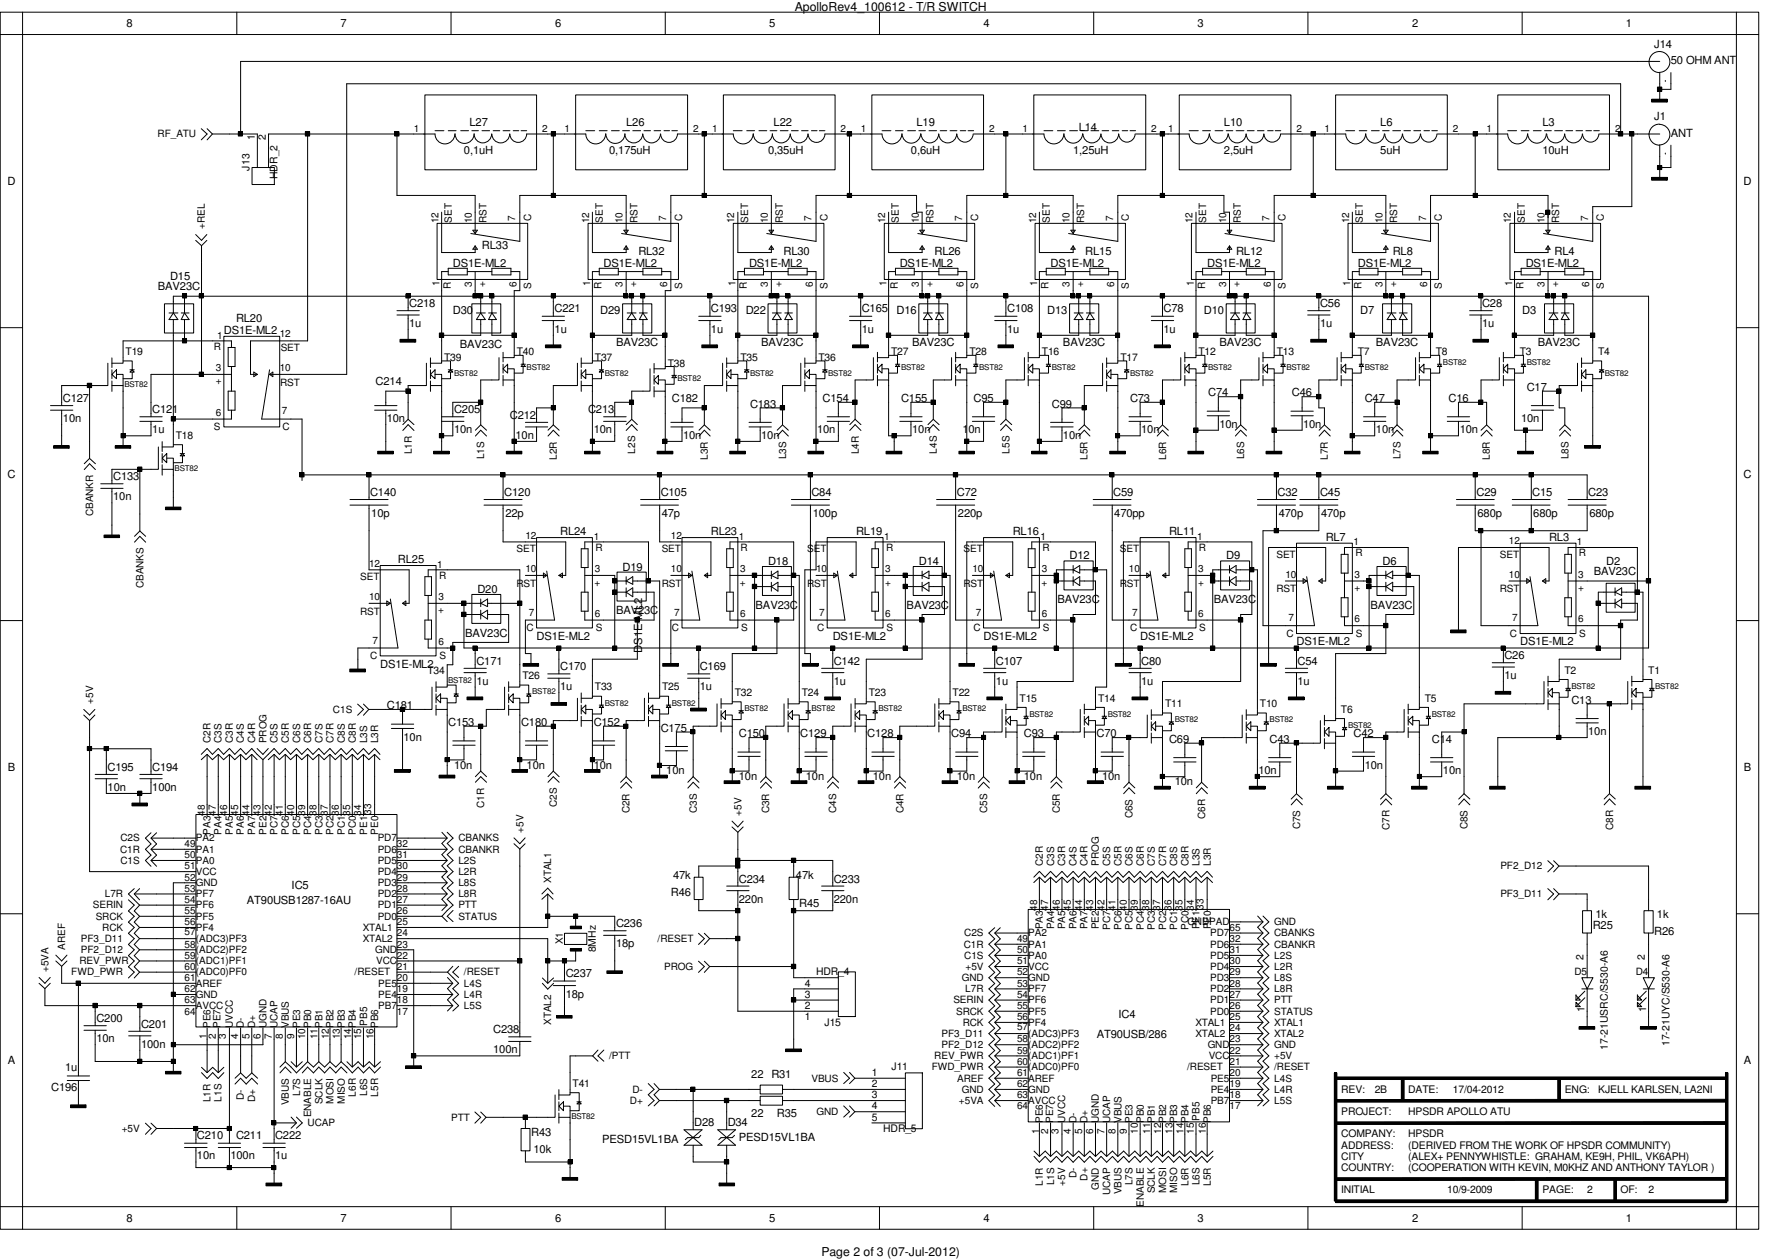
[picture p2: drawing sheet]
<svg xmlns="http://www.w3.org/2000/svg" width="297mm" height="210mm" viewBox="0 0 297 210" stroke-linecap="round" stroke-linejoin="round" font-family="sans-serif">
<defs><g id="words">
<g font-size="2">
<text x="132.5" y="1.9">ApolloRev4_100612 - T/R SWITCH</text>
<text x="137" y="209.5">Page 2 of 3 (07-Jul-2012)</text>
</g>
<g font-size="1.9">
<text x="21.1" y="4.5">8</text>
<text x="56.8" y="4.5">7</text>
<text x="92.6" y="4.5">6</text>
<text x="128.3" y="4.5">5</text>
<text x="164" y="4.5">4</text>
<text x="199.7" y="4.5">3</text>
<text x="235.5" y="4.5">2</text>
<text x="271.2" y="4.5">1</text>
<text x="275.9" y="8">J14</text>
<text x="278.7" y="10.8">50 OHM ANT</text>
<text x="78.3" y="21">L27</text>
<text x="104.4" y="21">L26</text>
<text x="129" y="21">L22</text>
<text x="152.9" y="21">L19</text>
<text x="179.9" y="21.9">L14</text>
<text x="204.1" y="21">L10</text>
<text x="230.2" y="21">L6</text>
<text x="257.3" y="21">L3</text>
<text x="275.9" y="20.1">J1</text>
<text x="278.7" y="22.9">ANT</text>
<text x="77.4" y="25.7">0,1uH</text>
<text x="101.6" y="25.7">0,175uH</text>
<text x="128.1" y="25.7">0,35uH</text>
<text x="151.9" y="25.7">0,6uH</text>
<text x="179" y="25.7">1,25uH</text>
<text x="204.1" y="25.7">2,5uH</text>
<text x="230.2" y="25.7">5uH</text>
<text x="257.3" y="25.7">10uH</text>
<text x="1.3" y="30.8">D</text>
<text x="290.8" y="30.8">D</text>
<text x="80.4" y="41.5">RL33</text>
<text x="28.4" y="46.7">D15</text>
<text x="75.5" y="44.5">DS1E-ML2</text>
<text x="100.7" y="44.5">DS1E-ML2</text>
<text x="106.5" y="42.5">RL32</text>
<text x="124.9" y="44.5">DS1E-ML2</text>
<text x="130.7" y="42.5">RL30</text>
<text x="150.1" y="44.5">DS1E-ML2</text>
<text x="155.9" y="42.5">RL26</text>
<text x="175.2" y="44.5">DS1E-ML2</text>
<text x="181" y="42.5">RL15</text>
<text x="201.3" y="44.5">DS1E-ML2</text>
<text x="206.2" y="42.5">RL12</text>
<text x="226.5" y="44.5">DS1E-ML2</text>
<text x="232.3" y="42.5">RL8</text>
<text x="254.5" y="44.5">DS1E-ML2</text>
<text x="259.3" y="42.5">RL4</text>
<text x="26.3" y="48.4">BAV23C</text>
<text x="39.4" y="53.6">RL20</text>
<text x="68.2" y="51.2">C218</text>
<text x="75.5" y="52.3">D30</text>
<text x="92.5" y="52.1">C221</text>
<text x="100.1" y="52.3">D29</text>
<text x="118.6" y="52.1">C193</text>
<text x="124.4" y="52.3">D22</text>
<text x="143.7" y="52.1">C165</text>
<text x="149.5" y="52.3">D16</text>
<text x="168" y="52.1">C108</text>
<text x="174.7" y="52.3">D13</text>
<text x="194.1" y="52.1">C78</text>
<text x="200.8" y="52.3">D10</text>
<text x="220.2" y="51.2">C56</text>
<text x="226.9" y="52.3">D7</text>
<text x="247.2" y="51.2">C28</text>
<text x="253.9" y="52.3">D3</text>
<text x="37.3" y="55.7">DS1E-ML2</text>
<text x="68.2" y="54.6">1u</text>
<text x="76.7" y="58.1">BAV23C</text>
<text x="92.5" y="55.5">1u</text>
<text x="102.7" y="57.7">BAV23C</text>
<text x="118.6" y="55.5">1u</text>
<text x="127" y="57.7">BAV23C</text>
<text x="143.7" y="55.5">1u</text>
<text x="152.1" y="57.7">BAV23C</text>
<text x="168" y="55.5">1u</text>
<text x="177.3" y="57.7">BAV23C</text>
<text x="194.1" y="55.5">1u</text>
<text x="203.4" y="57.7">BAV23C</text>
<text x="220.2" y="54.6">1u</text>
<text x="229.5" y="57.7">BAV23C</text>
<text x="247.2" y="54.6">1u</text>
<text x="256.5" y="57.7">BAV23C</text>
<text x="62.6" y="64.3">C214</text>
<text x="254.6" y="65.2">C17</text>
<text x="10.5" y="67.1">C127</text>
<text x="10.5" y="70.4">10n</text>
<text x="25.4" y="68.9">C121</text>
<text x="64.5" y="70.4">10n</text>
<text x="75.7" y="68.9">C205</text>
<text x="85" y="69.8">C212</text>
<text x="98.1" y="68.9">C213</text>
<text x="112.1" y="67.1">C182</text>
<text x="125.1" y="68">C183</text>
<text x="137.2" y="67.1">C154</text>
<text x="150.3" y="67.1">C155</text>
<text x="162.4" y="67.1">C95</text>
<text x="175.4" y="68">C99</text>
<text x="188.5" y="67.1">C73</text>
<text x="201.5" y="66.1">C74</text>
<text x="203.4" y="71.3">10n</text>
<text x="215.5" y="66.1">C46</text>
<text x="217.3" y="71.3">10n</text>
<text x="227.6" y="67.1">C47</text>
<text x="241.6" y="67.1">C16</text>
<text x="253.7" y="70.4">10n</text>
<text x="25.4" y="72.3">1u</text>
<text x="75.7" y="72.3">10n</text>
<text x="86" y="73.2">10n</text>
<text x="99" y="72.3">10n</text>
<text x="113.9" y="73.2">10n</text>
<text x="127" y="73.2">10n</text>
<text x="136.3" y="72.3">10n</text>
<text x="152.1" y="72.3">10n</text>
<text x="160.5" y="72.3">10n</text>
<text x="177.3" y="73.2">10n</text>
<text x="190.3" y="72.3">10n</text>
<text x="229.5" y="72.3">10n</text>
<text x="243.5" y="72.3">10n</text>
<text x="1.3" y="79.7">C</text>
<text x="18.9" y="80.1">C133</text>
<text x="18.9" y="83.4">10n</text>
<text x="61.7" y="82.7">C140</text>
<text x="84.1" y="82.7">C120</text>
<text x="110.2" y="82.7">C105</text>
<text x="135.3" y="82.7">C84</text>
<text x="159.6" y="82.7">C72</text>
<text x="185.7" y="82.7">C59</text>
<text x="213.1" y="82.7">C32</text>
<text x="220.2" y="82.7">C45</text>
<text x="246.2" y="82.7">C29</text>
<text x="255.6" y="82.7">C15</text>
<text x="264.9" y="82.7">C23</text>
<text x="290.8" y="79.7">C</text>
<text x="61.9" y="86.2">10p</text>
<text x="84.3" y="86.2">22p</text>
<text x="93.4" y="89.2">RL24</text>
<text x="110.4" y="86.2">47p</text>
<text x="118.6" y="89.2">RL23</text>
<text x="135.5" y="86.2">100p</text>
<text x="142.8" y="89.2">RL19</text>
<text x="159.8" y="86.2">220p</text>
<text x="168.9" y="89.2">RL16</text>
<text x="185.8" y="86.2">470pp</text>
<text x="195" y="89.2">RL11</text>
<text x="213.3" y="86.2">470p</text>
<text x="220.3" y="86.2">470p</text>
<text x="246.4" y="86.2">680p</text>
<text x="255.7" y="86.2">680p</text>
<text x="265.1" y="86.2">680p</text>
<text x="66.4" y="93.9">RL25</text>
<text x="103.8" y="95.2">D19</text>
<text x="128.1" y="94.2">D18</text>
<text x="153.2" y="94.2">D14</text>
<text x="178.4" y="93.3">D12</text>
<text x="204.5" y="93.3">D9</text>
<text x="221.1" y="90.2">RL7</text>
<text x="230.6" y="94.2">D6</text>
<text x="258.4" y="90.2">RL3</text>
<text x="265.8" y="95.9">BAV23C</text>
<text x="267.9" y="94.2">D2</text>
<text x="79.6" y="98.9">D20</text>
<text x="126" y="101.5">BAV23C</text>
<text x="151.2" y="101.5">BAV23C</text>
<text x="176.4" y="100.6">BAV23C</text>
<text x="202.4" y="100.6">BAV23C</text>
<text x="228.6" y="101.5">BAV23C</text>
<text x="77.6" y="106.2">BAV23C</text>
<text x="89.5" y="106.7">DS1E-ML2</text>
<text x="102.7" y="102.4">BAV23C</text>
<text x="138.9" y="106.7">DS1E-ML2</text>
<text x="164" y="106.7">DS1E-ML2</text>
<text x="190.2" y="106.7">DS1E-ML2</text>
<text x="216.2" y="107.7">DS1E-ML2</text>
<text x="253.5" y="107.7">DS1E-ML2</text>
<text x="63.4" y="111.4">DS1E-ML2</text>
<text x="79.5" y="110.8">C171</text>
<text x="93.4" y="111.8">C170</text>
<text x="107.1" y="108.9" transform="rotate(-90 107.1 108.9)">DS1E-ML2</text>
<text x="116.7" y="111.8">C169</text>
<text x="139.1" y="110.8">C142</text>
<text x="166.1" y="110.8">C107</text>
<text x="190.3" y="110.8">C80</text>
<text x="216.4" y="110.8">C54</text>
<text x="250.9" y="109.9">C26</text>
<text x="250.9" y="113.2">1u</text>
<text x="64.5" y="118.3">C181</text>
<text x="79.5" y="114.2">1u</text>
<text x="93.4" y="115.1">1u</text>
<text x="116.7" y="115.1">1u</text>
<text x="139.1" y="114.2">1u</text>
<text x="166.1" y="114.2">1u</text>
<text x="190.3" y="114.2">1u</text>
<text x="216.4" y="114.2">1u</text>
<text x="262.1" y="117.3">C13</text>
<text x="67.3" y="123.5">10n</text>
<text x="74.8" y="121.1">C153</text>
<text x="86.9" y="121.1">C180</text>
<text x="99" y="121.1">C152</text>
<text x="110.2" y="122">C175</text>
<text x="123.2" y="122.9">C150</text>
<text x="133.5" y="122.9">C129</text>
<text x="144.6" y="122.9">C128</text>
<text x="158.7" y="122.9">C94</text>
<text x="170.8" y="122.9">C93</text>
<text x="182.9" y="122.9">C70</text>
<text x="195" y="123.9">C69</text>
<text x="211.7" y="123.9">C43</text>
<text x="225.8" y="122.9">C42</text>
<text x="238.8" y="123.9">C14</text>
<text x="264.9" y="122.6">10n</text>
<text x="1.3" y="128.6">B</text>
<text x="17.9" y="128.5">C195</text>
<text x="17.9" y="131.9">10n</text>
<text x="25.4" y="128.5">C194</text>
<text x="25.4" y="131.9">100n</text>
<text x="75.7" y="128.2">10n</text>
<text x="87.8" y="128.2">10n</text>
<text x="99" y="128.2">10n</text>
<text x="111.1" y="129.1">10n</text>
<text x="123.2" y="130">10n</text>
<text x="134.4" y="130">10n</text>
<text x="145.6" y="130">10n</text>
<text x="159.6" y="130">10n</text>
<text x="170.8" y="130">10n</text>
<text x="183.8" y="130">10n</text>
<text x="195.9" y="131">10n</text>
<text x="209.9" y="129.1">10n</text>
<text x="227.6" y="128.2">10n</text>
<text x="240.7" y="129.1">10n</text>
<text x="290.8" y="128.6">B</text>
<text x="48.6" y="148.3">IC5</text>
<text x="111.9" y="149.4">R46</text>
<text x="112.3" y="146.6">47k</text>
<text x="123.2" y="147.2">C234</text>
<text x="132.8" y="146.6">47k</text>
<text x="139.1" y="147.2">C233</text>
<text x="41.2" y="150.7">AT90USB1287-16AU</text>
<text x="102.7" y="154.6">C236</text>
<text x="123.2" y="150.5">220n</text>
<text x="133.3" y="151.3">R45</text>
<text x="139.1" y="150.5">220n</text>
<text x="265.6" y="155">R25</text>
<text x="266.1" y="153.2">1k</text>
<text x="275.9" y="156">R26</text>
<text x="276.3" y="153.2">1k</text>
<text x="102.7" y="158">18p</text>
<text x="94.4" y="163">C237</text>
<text x="94.4" y="166.4">18p</text>
<text x="16.1" y="170.5">C200</text>
<text x="16.1" y="173.8">10n</text>
<text x="23.5" y="171.4">C201</text>
<text x="82.3" y="172.3">C238</text>
<text x="182.9" y="173.1">AT90USB/286</text>
<text x="186.6" y="169.8">IC4</text>
<text x="1.3" y="177.5">A</text>
<text x="10.9" y="178.7">1u</text>
<text x="23.5" y="174.8">100n</text>
<text x="82.3" y="175.7">100n</text>
<text x="125.3" y="179.8">22 R31</text>
<text x="290.8" y="177.5">A</text>
<text x="8.5" y="182">C196</text>
<text x="32.8" y="190">C210</text>
<text x="39.4" y="190">C211</text>
<text x="45.9" y="190">C222</text>
<text x="88.6" y="189.5">R43</text>
<text x="100.4" y="190.6">PESD15VL1BA</text>
<text x="115.8" y="187.8">D28</text>
<text x="121.4" y="187.8">D34</text>
<text x="123.2" y="190.2">PESD15VL1BA</text>
<text x="125.3" y="186.3">22</text>
<text x="129.6" y="186.3">R35</text>
<text x="32.8" y="193.4">10n</text>
<text x="38.4" y="193.4">100n</text>
<text x="45.9" y="193.4">1u</text>
<text x="89" y="192.3">10k</text>
<text x="21.1" y="203.8">8</text>
<text x="56.8" y="203.8">7</text>
<text x="92.6" y="203.8">6</text>
<text x="128.3" y="203.8">5</text>
<text x="164" y="203.8">4</text>
<text x="199.7" y="203.8">3</text>
<text x="235.5" y="203.8">2</text>
<text x="271.2" y="203.8">1</text>
</g>
<g font-size="1.7">
<text x="26.3" y="22.9">RF_ATU</text>
<text x="42.5" y="23.3" transform="rotate(-90 42.5 23.3)">1</text>
<text x="44.4" y="23.3" transform="rotate(-90 44.4 23.3)">2</text>
<text x="69" y="22">1</text>
<text x="90.4" y="22">2</text>
<text x="94.1" y="22">1</text>
<text x="115.6" y="22">2</text>
<text x="118.8" y="22">1</text>
<text x="140.2" y="22">2</text>
<text x="143.5" y="22">1</text>
<text x="165" y="22">2</text>
<text x="170.6" y="22">1</text>
<text x="192" y="22">2</text>
<text x="194.8" y="22">1</text>
<text x="216.2" y="22">2</text>
<text x="220.9" y="22">1</text>
<text x="242.3" y="22">2</text>
<text x="247.9" y="22">1</text>
<text x="269.4" y="22">2</text>
<text x="41.6" y="28.4" transform="rotate(-90 41.6 28.4)">J13</text>
<text x="46.3" y="29.9" transform="rotate(-90 46.3 29.9)">HDR_2</text>
<text x="34.2" y="38.2" transform="rotate(-90 34.2 38.2)">+REL</text>
<text x="73.1" y="37.3" transform="rotate(-90 73.1 37.3)">12</text>
<text x="75.4" y="37.1" transform="rotate(-90 75.4 37.1)">SET</text>
<text x="78.7" y="37.3" transform="rotate(-90 78.7 37.3)">10</text>
<text x="81.1" y="37.2" transform="rotate(-90 81.1 37.2)">RST</text>
<text x="85.9" y="36.9" transform="rotate(-90 85.9 36.9)">7</text>
<text x="88.6" y="36.8" transform="rotate(-90 88.6 36.8)">C</text>
<text x="98.3" y="37.3" transform="rotate(-90 98.3 37.3)">12</text>
<text x="100.5" y="37.1" transform="rotate(-90 100.5 37.1)">SET</text>
<text x="103.8" y="37.3" transform="rotate(-90 103.8 37.3)">10</text>
<text x="106.3" y="37.2" transform="rotate(-90 106.3 37.2)">RST</text>
<text x="111.1" y="36.9" transform="rotate(-90 111.1 36.9)">7</text>
<text x="113.7" y="36.8" transform="rotate(-90 113.7 36.8)">C</text>
<text x="122.5" y="37.3" transform="rotate(-90 122.5 37.3)">12</text>
<text x="124.8" y="37.1" transform="rotate(-90 124.8 37.1)">SET</text>
<text x="128.1" y="37.3" transform="rotate(-90 128.1 37.3)">10</text>
<text x="130.6" y="37.2" transform="rotate(-90 130.6 37.2)">RST</text>
<text x="135.3" y="36.9" transform="rotate(-90 135.3 36.9)">7</text>
<text x="138" y="36.8" transform="rotate(-90 138 36.8)">C</text>
<text x="147.7" y="37.3" transform="rotate(-90 147.7 37.3)">12</text>
<text x="149.9" y="37.1" transform="rotate(-90 149.9 37.1)">SET</text>
<text x="153.2" y="37.3" transform="rotate(-90 153.2 37.3)">10</text>
<text x="155.7" y="37.2" transform="rotate(-90 155.7 37.2)">RST</text>
<text x="160.5" y="36.9" transform="rotate(-90 160.5 36.9)">7</text>
<text x="163.1" y="36.8" transform="rotate(-90 163.1 36.8)">C</text>
<text x="172.8" y="37.3" transform="rotate(-90 172.8 37.3)">12</text>
<text x="175.1" y="37.1" transform="rotate(-90 175.1 37.1)">SET</text>
<text x="178.4" y="37.3" transform="rotate(-90 178.4 37.3)">10</text>
<text x="180.8" y="37.2" transform="rotate(-90 180.8 37.2)">RST</text>
<text x="185.7" y="36.9" transform="rotate(-90 185.7 36.9)">7</text>
<text x="188.3" y="36.8" transform="rotate(-90 188.3 36.8)">C</text>
<text x="198.9" y="37.3" transform="rotate(-90 198.9 37.3)">12</text>
<text x="201.2" y="37.1" transform="rotate(-90 201.2 37.1)">SET</text>
<text x="204.5" y="37.3" transform="rotate(-90 204.5 37.3)">10</text>
<text x="207" y="37.2" transform="rotate(-90 207 37.2)">RST</text>
<text x="211.7" y="36.9" transform="rotate(-90 211.7 36.9)">7</text>
<text x="214.4" y="36.8" transform="rotate(-90 214.4 36.8)">C</text>
<text x="225" y="37.3" transform="rotate(-90 225 37.3)">12</text>
<text x="227.3" y="37.1" transform="rotate(-90 227.3 37.1)">SET</text>
<text x="230.6" y="37.3" transform="rotate(-90 230.6 37.3)">10</text>
<text x="233" y="37.2" transform="rotate(-90 233 37.2)">RST</text>
<text x="237.9" y="36.9" transform="rotate(-90 237.9 36.9)">7</text>
<text x="240.5" y="36.8" transform="rotate(-90 240.5 36.8)">C</text>
<text x="252" y="37.3" transform="rotate(-90 252 37.3)">12</text>
<text x="254.3" y="37.1" transform="rotate(-90 254.3 37.1)">SET</text>
<text x="257.6" y="37.3" transform="rotate(-90 257.6 37.3)">10</text>
<text x="260.1" y="37.2" transform="rotate(-90 260.1 37.2)">RST</text>
<text x="264.9" y="36.9" transform="rotate(-90 264.9 36.9)">7</text>
<text x="267.5" y="36.8" transform="rotate(-90 267.5 36.8)">C</text>
<text x="73.3" y="47.7" transform="rotate(-90 73.3 47.7)">1</text>
<text x="78.7" y="47.9" transform="rotate(-90 78.7 47.9)">3</text>
<text x="80.9" y="47.9" transform="rotate(-90 80.9 47.9)">+</text>
<text x="86.1" y="47.9" transform="rotate(-90 86.1 47.9)">6</text>
<text x="98.4" y="47.7" transform="rotate(-90 98.4 47.7)">1</text>
<text x="103.8" y="47.9" transform="rotate(-90 103.8 47.9)">3</text>
<text x="106.1" y="47.9" transform="rotate(-90 106.1 47.9)">+</text>
<text x="111.3" y="47.9" transform="rotate(-90 111.3 47.9)">6</text>
<text x="122.7" y="47.7" transform="rotate(-90 122.7 47.7)">1</text>
<text x="128.1" y="47.9" transform="rotate(-90 128.1 47.9)">3</text>
<text x="130.3" y="47.9" transform="rotate(-90 130.3 47.9)">+</text>
<text x="135.5" y="47.9" transform="rotate(-90 135.5 47.9)">6</text>
<text x="147.8" y="47.7" transform="rotate(-90 147.8 47.7)">1</text>
<text x="153.2" y="47.9" transform="rotate(-90 153.2 47.9)">3</text>
<text x="155.5" y="47.9" transform="rotate(-90 155.5 47.9)">+</text>
<text x="160.7" y="47.9" transform="rotate(-90 160.7 47.9)">6</text>
<text x="173" y="47.7" transform="rotate(-90 173 47.7)">1</text>
<text x="178.4" y="47.9" transform="rotate(-90 178.4 47.9)">3</text>
<text x="180.7" y="47.9" transform="rotate(-90 180.7 47.9)">+</text>
<text x="185.8" y="47.9" transform="rotate(-90 185.8 47.9)">6</text>
<text x="199.1" y="47.7" transform="rotate(-90 199.1 47.7)">1</text>
<text x="204.5" y="47.9" transform="rotate(-90 204.5 47.9)">3</text>
<text x="206.8" y="47.9" transform="rotate(-90 206.8 47.9)">+</text>
<text x="212" y="47.9" transform="rotate(-90 212 47.9)">6</text>
<text x="225.2" y="47.7" transform="rotate(-90 225.2 47.7)">1</text>
<text x="230.6" y="47.9" transform="rotate(-90 230.6 47.9)">3</text>
<text x="232.9" y="47.9" transform="rotate(-90 232.9 47.9)">+</text>
<text x="238" y="47.9" transform="rotate(-90 238 47.9)">6</text>
<text x="252.2" y="47.7" transform="rotate(-90 252.2 47.7)">1</text>
<text x="257.6" y="47.9" transform="rotate(-90 257.6 47.9)">3</text>
<text x="259.9" y="47.9" transform="rotate(-90 259.9 47.9)">+</text>
<text x="265" y="47.9" transform="rotate(-90 265 47.9)">6</text>
<text x="75.2" y="48.3" transform="rotate(-90 75.2 48.3)">R</text>
<text x="88.6" y="48.3" transform="rotate(-90 88.6 48.3)">S</text>
<text x="100.3" y="48.3" transform="rotate(-90 100.3 48.3)">R</text>
<text x="113.7" y="48.3" transform="rotate(-90 113.7 48.3)">S</text>
<text x="124.6" y="48.3" transform="rotate(-90 124.6 48.3)">R</text>
<text x="138" y="48.3" transform="rotate(-90 138 48.3)">S</text>
<text x="149.7" y="48.3" transform="rotate(-90 149.7 48.3)">R</text>
<text x="163.1" y="48.3" transform="rotate(-90 163.1 48.3)">S</text>
<text x="174.9" y="48.3" transform="rotate(-90 174.9 48.3)">R</text>
<text x="188.3" y="48.3" transform="rotate(-90 188.3 48.3)">S</text>
<text x="201" y="48.3" transform="rotate(-90 201 48.3)">R</text>
<text x="214.4" y="48.3" transform="rotate(-90 214.4 48.3)">S</text>
<text x="227.1" y="48.3" transform="rotate(-90 227.1 48.3)">R</text>
<text x="240.5" y="48.3" transform="rotate(-90 240.5 48.3)">S</text>
<text x="254.1" y="48.3" transform="rotate(-90 254.1 48.3)">R</text>
<text x="267.5" y="48.3" transform="rotate(-90 267.5 48.3)">S</text>
<text x="21" y="59.3">T19</text>
<text x="35.6" y="58.3">R</text>
<text x="36.2" y="56.5">1</text>
<text x="46.6" y="56.3">12</text>
<text x="46.8" y="58.5">SET</text>
<text x="86.2" y="59.3">T40</text>
<text x="148.6" y="59.3">T27</text>
<text x="161.7" y="59.3">T28</text>
<text x="173.8" y="59.3">T16</text>
<text x="199.9" y="59.3">T12</text>
<text x="212.9" y="59.3">T13</text>
<text x="226.4" y="59.3">T7</text>
<text x="239.5" y="59.3">T8</text>
<text x="253.5" y="59.3">T3</text>
<text x="266.5" y="59.3">T4</text>
<text x="36" y="61.8">3</text>
<text x="36" y="64.1">+</text>
<text x="46.6" y="61.8">10</text>
<text x="46.7" y="64.3">RST</text>
<text x="74.1" y="60.2">T39</text>
<text x="99.2" y="60.2">T37</text>
<text x="111.4" y="61.1">T38</text>
<text x="123.5" y="60.2">T35</text>
<text x="136.5" y="60.2">T36</text>
<text x="186.9" y="60.2">T17</text>
<text x="35.6" y="71.8">S</text>
<text x="36" y="69.3">6</text>
<text x="47" y="69.1">7</text>
<text x="47.1" y="71.8">C</text>
<text x="29.3" y="73.2">T18</text>
<text x="68.7" y="75.7" transform="rotate(-90 68.7 75.7)">L1R</text>
<text x="80.8" y="76.6" transform="rotate(-90 80.8 76.6)">L1S</text>
<text x="92.9" y="76.7" transform="rotate(-90 92.9 76.7)">L2R</text>
<text x="105.9" y="75.6" transform="rotate(-90 105.9 75.6)">L2S</text>
<text x="118.1" y="76.7" transform="rotate(-90 118.1 76.7)">L3R</text>
<text x="131.1" y="76.6" transform="rotate(-90 131.1 76.6)">L3S</text>
<text x="143.2" y="75.7" transform="rotate(-90 143.2 75.7)">L4R</text>
<text x="156.2" y="75.6" transform="rotate(-90 156.2 75.6)">L4S</text>
<text x="168.4" y="75.6" transform="rotate(-90 168.4 75.6)">L5S</text>
<text x="181.4" y="76.7" transform="rotate(-90 181.4 76.7)">L5R</text>
<text x="194.5" y="76.7" transform="rotate(-90 194.5 76.7)">L6R</text>
<text x="207.5" y="76.6" transform="rotate(-90 207.5 76.6)">L6S</text>
<text x="221.5" y="76.7" transform="rotate(-90 221.5 76.7)">L7R</text>
<text x="233.6" y="76.6" transform="rotate(-90 233.6 76.6)">L7S</text>
<text x="248.5" y="76.7" transform="rotate(-90 248.5 76.7)">L8R</text>
<text x="261.6" y="76.6" transform="rotate(-90 261.6 76.6)">L8S</text>
<text x="15.5" y="86.1" transform="rotate(-90 15.5 86.1)">CBANKR</text>
<text x="87.6" y="89.8">12</text>
<text x="111.9" y="89.8">12</text>
<text x="61.5" y="94.5">12</text>
<text x="72.9" y="94.7">1</text>
<text x="86.1" y="92.1">SET</text>
<text x="87.6" y="95.4">10</text>
<text x="99" y="90">1</text>
<text x="99.2" y="95.4">3</text>
<text x="99.3" y="91.9">R</text>
<text x="110.4" y="92.1">SET</text>
<text x="111.9" y="95.4">10</text>
<text x="123.2" y="90">1</text>
<text x="123.4" y="95.4">3</text>
<text x="123.5" y="91.9">R</text>
<text x="134.6" y="92.1">SET</text>
<text x="136.1" y="95.4">10</text>
<text x="147.5" y="90">1</text>
<text x="147.7" y="95.4">3</text>
<text x="147.8" y="91.9">R</text>
<text x="160.7" y="92.1">SET</text>
<text x="162.2" y="95.4">10</text>
<text x="173.6" y="90">1</text>
<text x="173.7" y="95.4">3</text>
<text x="173.9" y="91.9">R</text>
<text x="186.8" y="92.1">SET</text>
<text x="188.3" y="95.4">10</text>
<text x="199.6" y="90">1</text>
<text x="199.9" y="95.4">3</text>
<text x="199.9" y="91.9">R</text>
<text x="212.9" y="93">SET</text>
<text x="225.8" y="90.9">1</text>
<text x="226.1" y="92.8">R</text>
<text x="250.1" y="93">SET</text>
<text x="251.7" y="90.8">12</text>
<text x="263" y="90.9">1</text>
<text x="263.3" y="92.8">R</text>
<text x="23.9" y="98.1" transform="rotate(-90 23.9 98.1)">CBANKS</text>
<text x="60.1" y="96.7">SET</text>
<text x="61.5" y="100.1">10</text>
<text x="73.1" y="100.1">3</text>
<text x="73.2" y="96.5">R</text>
<text x="86.1" y="97.8">RST</text>
<text x="99.1" y="97.7">+</text>
<text x="110.4" y="97.8">RST</text>
<text x="123.4" y="97.7">+</text>
<text x="134.6" y="97.8">RST</text>
<text x="147.6" y="97.7">+</text>
<text x="160.7" y="97.8">RST</text>
<text x="173.7" y="97.7">+</text>
<text x="186.8" y="97.8">RST</text>
<text x="199.8" y="97.7">+</text>
<text x="212.9" y="98.8">RST</text>
<text x="214.4" y="96.4">10</text>
<text x="225.9" y="98.6">+</text>
<text x="225.9" y="96.4">3</text>
<text x="250.1" y="98.8">RST</text>
<text x="251.7" y="96.4">10</text>
<text x="263.2" y="98.6">+</text>
<text x="263.2" y="96.4">3</text>
<text x="60.1" y="102.5">RST</text>
<text x="62.1" y="107.4">7</text>
<text x="73.1" y="102.3">+</text>
<text x="73.1" y="107.5">6</text>
<text x="87.8" y="105.3">C</text>
<text x="88.2" y="102.7">7</text>
<text x="99.2" y="102.9">6</text>
<text x="99.4" y="105.3">S</text>
<text x="112.1" y="105.3">C</text>
<text x="112.4" y="102.7">7</text>
<text x="123.4" y="102.9">6</text>
<text x="123.6" y="105.3">S</text>
<text x="136.3" y="105.3">C</text>
<text x="136.6" y="102.7">7</text>
<text x="147.7" y="102.9">6</text>
<text x="147.9" y="105.3">S</text>
<text x="162.4" y="105.3">C</text>
<text x="162.8" y="102.7">7</text>
<text x="173.7" y="102.9">6</text>
<text x="173.9" y="105.3">S</text>
<text x="188.5" y="105.3">C</text>
<text x="188.8" y="102.7">7</text>
<text x="199.9" y="102.9">6</text>
<text x="200" y="105.3">S</text>
<text x="214.5" y="106.2">C</text>
<text x="214.9" y="103.6">7</text>
<text x="225.9" y="103.8">6</text>
<text x="226.1" y="106.2">S</text>
<text x="251.8" y="106.2">C</text>
<text x="252.2" y="103.6">7</text>
<text x="263.2" y="103.8">6</text>
<text x="263.4" y="106.2">S</text>
<text x="61.7" y="109.9">C</text>
<text x="71.3" y="112.4">T34</text>
<text x="73.3" y="109.9">S</text>
<text x="87.1" y="113.3">T26</text>
<text x="260.9" y="112.4">T2</text>
<text x="274.9" y="112.4">T1</text>
<text x="15.5" y="117.4" transform="rotate(-90 15.5 117.4)">+5V</text>
<text x="55.5" y="118.9">C1S</text>
<text x="99.2" y="115.1">T33</text>
<text x="110.4" y="115.1">T25</text>
<text x="122.6" y="116.1">T32</text>
<text x="133.7" y="116.1">T24</text>
<text x="144.9" y="116.1">T23</text>
<text x="158.9" y="116.1">T22</text>
<text x="170" y="117">T15</text>
<text x="183.1" y="117">T14</text>
<text x="194.3" y="117.9">T11</text>
<text x="210.1" y="117.9">T10</text>
<text x="223.6" y="118.9">T6</text>
<text x="237.6" y="117">T5</text>
<text x="35.1" y="124" transform="rotate(-90 35.1 124)">C2R</text>
<text x="37" y="124" transform="rotate(-90 37 124)">C3S</text>
<text x="38.8" y="124" transform="rotate(-90 38.8 124)">C3R</text>
<text x="40.7" y="124" transform="rotate(-90 40.7 124)">C4S</text>
<text x="42.6" y="124" transform="rotate(-90 42.6 124)">C4R</text>
<text x="44.4" y="124" transform="rotate(-90 44.4 124)">PROG</text>
<text x="46.3" y="124" transform="rotate(-90 46.3 124)">C5S</text>
<text x="48.2" y="124" transform="rotate(-90 48.2 124)">C5R</text>
<text x="50" y="124" transform="rotate(-90 50 124)">C6S</text>
<text x="51.9" y="124" transform="rotate(-90 51.9 124)">C6R</text>
<text x="53.8" y="124" transform="rotate(-90 53.8 124)">C7S</text>
<text x="55.6" y="124" transform="rotate(-90 55.6 124)">C7R</text>
<text x="57.5" y="124" transform="rotate(-90 57.5 124)">C8S</text>
<text x="59.3" y="124" transform="rotate(-90 59.3 124)">C8R</text>
<text x="61.2" y="124" transform="rotate(-90 61.2 124)">L3S</text>
<text x="63.1" y="124" transform="rotate(-90 63.1 124)">L3R</text>
<text x="34.2" y="136.1" transform="rotate(-90 34.2 136.1)">48</text>
<text x="36" y="136.1" transform="rotate(-90 36 136.1)">47</text>
<text x="37.9" y="136.1" transform="rotate(-90 37.9 136.1)">46</text>
<text x="39.7" y="136.1" transform="rotate(-90 39.7 136.1)">45</text>
<text x="41.6" y="136.1" transform="rotate(-90 41.6 136.1)">44</text>
<text x="43.5" y="136.1" transform="rotate(-90 43.5 136.1)">43</text>
<text x="45.3" y="136.1" transform="rotate(-90 45.3 136.1)">42</text>
<text x="47.2" y="136.1" transform="rotate(-90 47.2 136.1)">41</text>
<text x="49.1" y="136.1" transform="rotate(-90 49.1 136.1)">40</text>
<text x="50.9" y="136.1" transform="rotate(-90 50.9 136.1)">39</text>
<text x="52.8" y="136.1" transform="rotate(-90 52.8 136.1)">38</text>
<text x="54.6" y="136.1" transform="rotate(-90 54.6 136.1)">37</text>
<text x="56.5" y="136.1" transform="rotate(-90 56.5 136.1)">36</text>
<text x="58.4" y="136.1" transform="rotate(-90 58.4 136.1)">35</text>
<text x="60.2" y="136.1" transform="rotate(-90 60.2 136.1)">34</text>
<text x="61.9" y="135.9" transform="rotate(-90 61.9 135.9)">33</text>
<text x="80.8" y="134.7" transform="rotate(-90 80.8 134.7)">C1R</text>
<text x="92.9" y="134.6" transform="rotate(-90 92.9 134.6)">C2S</text>
<text x="105" y="135.6" transform="rotate(-90 105 135.6)">C2R</text>
<text x="116.2" y="135.6" transform="rotate(-90 116.2 135.6)">C3S</text>
<text x="123.7" y="136.1" transform="rotate(-90 123.7 136.1)">+5V</text>
<text x="128.3" y="135.6" transform="rotate(-90 128.3 135.6)">C3R</text>
<text x="139.5" y="135.6" transform="rotate(-90 139.5 135.6)">C4S</text>
<text x="150.7" y="135.6" transform="rotate(-90 150.7 135.6)">C4R</text>
<text x="164.6" y="135.6" transform="rotate(-90 164.6 135.6)">C5S</text>
<text x="176.7" y="135.6" transform="rotate(-90 176.7 135.6)">C5R</text>
<text x="188.9" y="136.5" transform="rotate(-90 188.9 136.5)">C6S</text>
<text x="201" y="136.6" transform="rotate(-90 201 136.6)">C6R</text>
<text x="20" y="142.2">C1R</text>
<text x="20.1" y="140.3">C2S</text>
<text x="30.8" y="141.3">49</text>
<text x="30.8" y="143.1">50</text>
<text x="32.7" y="140.3">PA2</text>
<text x="32.7" y="142.2">PA1</text>
<text x="35.1" y="139.2" transform="rotate(-90 35.1 139.2)">PA3</text>
<text x="37" y="139.2" transform="rotate(-90 37 139.2)">PA4</text>
<text x="38.8" y="139.2" transform="rotate(-90 38.8 139.2)">PA5</text>
<text x="40.7" y="139.2" transform="rotate(-90 40.7 139.2)">PA6</text>
<text x="42.6" y="139.2" transform="rotate(-90 42.6 139.2)">PA7</text>
<text x="44.4" y="139.2" transform="rotate(-90 44.4 139.2)">PE2</text>
<text x="46.3" y="139.3" transform="rotate(-90 46.3 139.3)">PC7</text>
<text x="48.2" y="139.3" transform="rotate(-90 48.2 139.3)">PC6</text>
<text x="50" y="139.3" transform="rotate(-90 50 139.3)">PC5</text>
<text x="51.9" y="139.3" transform="rotate(-90 51.9 139.3)">PC4</text>
<text x="53.8" y="139.3" transform="rotate(-90 53.8 139.3)">PC3</text>
<text x="55.6" y="139.3" transform="rotate(-90 55.6 139.3)">PC2</text>
<text x="57.5" y="139.3" transform="rotate(-90 57.5 139.3)">PC1</text>
<text x="59.3" y="139.3" transform="rotate(-90 59.3 139.3)">PC0</text>
<text x="61.2" y="139.2" transform="rotate(-90 61.2 139.2)">PE1</text>
<text x="63" y="142.2">PD6</text>
<text x="63" y="140.3">PD7</text>
<text x="63.1" y="139.2" transform="rotate(-90 63.1 139.2)">PE0</text>
<text x="66.2" y="143.1">31</text>
<text x="66.2" y="141.3">32</text>
<text x="76.5" y="142.2">CBANKR</text>
<text x="76.5" y="140.3">CBANKS</text>
<text x="87.3" y="138.9" transform="rotate(-90 87.3 138.9)">+5V</text>
<text x="216.8" y="138.3" transform="rotate(-90 216.8 138.3)">C7S</text>
<text x="231.7" y="138.4" transform="rotate(-90 231.7 138.4)">C7R</text>
<text x="244.8" y="138.3" transform="rotate(-90 244.8 138.3)">C8S</text>
<text x="269" y="138.4" transform="rotate(-90 269 138.4)">C8R</text>
<text x="17.5" y="149.6">L7R</text>
<text x="20.1" y="144.1">C1S</text>
<text x="30.8" y="145">51</text>
<text x="30.8" y="146.9">52</text>
<text x="30.8" y="148.7">53</text>
<text x="32.7" y="144.1">PA0</text>
<text x="32.7" y="145.9">VCC</text>
<text x="32.7" y="147.8">GND</text>
<text x="32.7" y="149.6">PF7</text>
<text x="63" y="149.6">PD2</text>
<text x="63" y="147.8">PD3</text>
<text x="63" y="145.9">PD4</text>
<text x="63" y="144.1">PD5</text>
<text x="66.2" y="148.7">28</text>
<text x="66.2" y="146.9">29</text>
<text x="66.2" y="145">30</text>
<text x="76.5" y="149.6">L8R</text>
<text x="76.5" y="147.8">L8S</text>
<text x="76.5" y="145.9">L2R</text>
<text x="76.5" y="144.1">L2S</text>
<text x="91.9" y="147.2" transform="rotate(-90 91.9 147.2)">XTAL1</text>
<text x="173.9" y="144.4" transform="rotate(-90 173.9 144.4)">C2R</text>
<text x="175.8" y="144.4" transform="rotate(-90 175.8 144.4)">C3S</text>
<text x="177.7" y="144.4" transform="rotate(-90 177.7 144.4)">C3R</text>
<text x="179.5" y="144.4" transform="rotate(-90 179.5 144.4)">C4S</text>
<text x="181.4" y="144.4" transform="rotate(-90 181.4 144.4)">C4R</text>
<text x="183.3" y="144.4" transform="rotate(-90 183.3 144.4)">PROG</text>
<text x="185.2" y="144.4" transform="rotate(-90 185.2 144.4)">C5S</text>
<text x="187" y="144.4" transform="rotate(-90 187 144.4)">C5R</text>
<text x="188.9" y="144.4" transform="rotate(-90 188.9 144.4)">C6S</text>
<text x="190.8" y="144.4" transform="rotate(-90 190.8 144.4)">C6R</text>
<text x="192.6" y="144.4" transform="rotate(-90 192.6 144.4)">C7S</text>
<text x="194.5" y="144.4" transform="rotate(-90 194.5 144.4)">C7R</text>
<text x="196.3" y="144.4" transform="rotate(-90 196.3 144.4)">C8S</text>
<text x="198.2" y="144.4" transform="rotate(-90 198.2 144.4)">C8R</text>
<text x="200.1" y="144.4" transform="rotate(-90 200.1 144.4)">L3S</text>
<text x="201.9" y="144.4" transform="rotate(-90 201.9 144.4)">L3R</text>
<text x="250.2" y="149.6">PF3_D11</text>
<text x="250.2" y="145">PF2_D12</text>
<text x="15.5" y="151.5">SERIN</text>
<text x="16" y="153.4">SRCK</text>
<text x="17.1" y="155.2">RCK</text>
<text x="30.8" y="150.6">54</text>
<text x="30.8" y="152.4">55</text>
<text x="30.8" y="154.3">56</text>
<text x="30.8" y="156">57</text>
<text x="32.7" y="151.5">PF6</text>
<text x="32.7" y="153.4">PF5</text>
<text x="32.7" y="155.2">PF4</text>
<text x="60.5" y="155.2">XTAL1</text>
<text x="63" y="153.4">PD0</text>
<text x="63" y="151.5">PD1</text>
<text x="66.2" y="154.3">25</text>
<text x="66.2" y="152.4">26</text>
<text x="66.2" y="150.6">27</text>
<text x="76.5" y="153.4">STATUS</text>
<text x="76.5" y="151.5">PTT</text>
<text x="173" y="151.9" transform="rotate(-90 173 151.9)">48</text>
<text x="173.9" y="155" transform="rotate(-90 173.9 155)">PA3</text>
<text x="174.8" y="151.9" transform="rotate(-90 174.8 151.9)">47</text>
<text x="175.8" y="155" transform="rotate(-90 175.8 155)">PA4</text>
<text x="176.7" y="151.9" transform="rotate(-90 176.7 151.9)">46</text>
<text x="177.7" y="155" transform="rotate(-90 177.7 155)">PA5</text>
<text x="178.6" y="151.9" transform="rotate(-90 178.6 151.9)">45</text>
<text x="179.5" y="155" transform="rotate(-90 179.5 155)">PA6</text>
<text x="180.5" y="151.9" transform="rotate(-90 180.5 151.9)">44</text>
<text x="181.4" y="155" transform="rotate(-90 181.4 155)">PA7</text>
<text x="182.3" y="151.9" transform="rotate(-90 182.3 151.9)">43</text>
<text x="183.3" y="155" transform="rotate(-90 183.3 155)">PE2</text>
<text x="184.2" y="151.9" transform="rotate(-90 184.2 151.9)">42</text>
<text x="185.2" y="155.1" transform="rotate(-90 185.2 155.1)">PC7</text>
<text x="186.1" y="151.9" transform="rotate(-90 186.1 151.9)">41</text>
<text x="187" y="155.1" transform="rotate(-90 187 155.1)">PC6</text>
<text x="187.9" y="151.9" transform="rotate(-90 187.9 151.9)">40</text>
<text x="188.9" y="155.1" transform="rotate(-90 188.9 155.1)">PC5</text>
<text x="189.8" y="151.9" transform="rotate(-90 189.8 151.9)">39</text>
<text x="190.8" y="155.1" transform="rotate(-90 190.8 155.1)">PC4</text>
<text x="191.6" y="151.9" transform="rotate(-90 191.6 151.9)">38</text>
<text x="192.6" y="155.1" transform="rotate(-90 192.6 155.1)">PC3</text>
<text x="193.5" y="151.9" transform="rotate(-90 193.5 151.9)">37</text>
<text x="194.5" y="155.1" transform="rotate(-90 194.5 155.1)">PC2</text>
<text x="195.4" y="151.9" transform="rotate(-90 195.4 151.9)">36</text>
<text x="196.3" y="155.1" transform="rotate(-90 196.3 155.1)">PC1</text>
<text x="197.2" y="151.9" transform="rotate(-90 197.2 151.9)">35</text>
<text x="198" y="154.3">GNDPAD</text>
<text x="198.2" y="155.1" transform="rotate(-90 198.2 155.1)">PC0</text>
<text x="199.1" y="151.9" transform="rotate(-90 199.1 151.9)">34</text>
<text x="200.1" y="155" transform="rotate(-90 200.1 155)">PE1</text>
<text x="200.7" y="151.8" transform="rotate(-90 200.7 151.8)">33</text>
<text x="201.9" y="155" transform="rotate(-90 201.9 155)">PE0</text>
<text x="205.1" y="155.2">65</text>
<text x="212.5" y="154.3">GND</text>
<text x="10.9" y="158.4" transform="rotate(-90 10.9 158.4)">AREF</text>
<text x="13.2" y="160.8">REV_PWR</text>
<text x="13.5" y="157.1">PF3_D11</text>
<text x="13.5" y="159">PF2_D12</text>
<text x="30.8" y="158">58</text>
<text x="30.8" y="159.9">59</text>
<text x="30.8" y="161.8">60</text>
<text x="32.7" y="157.1">(ADC3)PF3</text>
<text x="32.7" y="159">(ADC2)PF2</text>
<text x="32.7" y="160.8">(ADC1)PF1</text>
<text x="60.5" y="157.1">XTAL2</text>
<text x="62.6" y="159">GND</text>
<text x="62.7" y="160.8">VCC</text>
<text x="66.2" y="161.8">21</text>
<text x="66.2" y="159.9">22</text>
<text x="66.2" y="158">23</text>
<text x="66.2" y="156.2">24</text>
<text x="93.8" y="157.5" transform="rotate(-90 93.8 157.5)">X1</text>
<text x="99.4" y="158.8" transform="rotate(-90 99.4 158.8)">8MHz</text>
<text x="109.7" y="157.1">/RESET</text>
<text x="110.8" y="161.8">PROG</text>
<text x="160.7" y="158">C1R</text>
<text x="160.8" y="156.2">C2S</text>
<text x="160.8" y="159.9">C1S</text>
<text x="161" y="161.8">+5V</text>
<text x="169.6" y="157.1">49</text>
<text x="169.6" y="159">50</text>
<text x="169.6" y="160.8">51</text>
<text x="171.5" y="156.2">PA2</text>
<text x="171.5" y="158">PA1</text>
<text x="171.5" y="159.9">PA0</text>
<text x="171.5" y="161.8">VCC</text>
<text x="201.8" y="161.8">PD4</text>
<text x="201.8" y="159.9">PD5</text>
<text x="201.8" y="158">PD6</text>
<text x="201.8" y="156.2">PD7</text>
<text x="205.1" y="160.8">30</text>
<text x="205.1" y="159">31</text>
<text x="205.1" y="157.1">32</text>
<text x="212.5" y="161.8">L2R</text>
<text x="212.5" y="158">CBANKR</text>
<text x="212.5" y="156.2">CBANKS</text>
<text x="212.5" y="159.9">L2S</text>
<text x="264.1" y="160.1" transform="rotate(-90 264.1 160.1)">2</text>
<text x="274.3" y="160.1" transform="rotate(-90 274.3 160.1)">2</text>
<text x="8.1" y="162.1" transform="rotate(-90 8.1 162.1)">+5VA</text>
<text x="11.9" y="162.7">FWD_PWR</text>
<text x="30.8" y="165.5">62</text>
<text x="30.8" y="167.3">63</text>
<text x="30.8" y="163.6">61</text>
<text x="32.7" y="164.5">AREF</text>
<text x="32.7" y="166.4">GND</text>
<text x="32.7" y="162.7">(ADC0)PF0</text>
<text x="59.1" y="162.7">/RESET</text>
<text x="63.1" y="166.4">PE4</text>
<text x="63.1" y="164.5">PE5</text>
<text x="66.2" y="167.3">18</text>
<text x="66.2" y="165.5">19</text>
<text x="66.2" y="163.6">20</text>
<text x="77.4" y="166.4">L4R</text>
<text x="77.4" y="164.5">L4S</text>
<text x="77.4" y="162.7">/RESET</text>
<text x="134.2" y="166.5">3</text>
<text x="134.2" y="164.6">4</text>
<text x="136.1" y="162.7">HDR_4</text>
<text x="159" y="167.3">SERIN</text>
<text x="160.4" y="163.6">GND</text>
<text x="161" y="165.5">L7R</text>
<text x="169.6" y="162.7">52</text>
<text x="169.6" y="164.5">53</text>
<text x="169.6" y="166.4">54</text>
<text x="171.5" y="163.6">GND</text>
<text x="171.5" y="165.5">PF7</text>
<text x="171.5" y="167.3">PF6</text>
<text x="201.8" y="167.3">PD1</text>
<text x="201.8" y="165.5">PD2</text>
<text x="201.8" y="163.6">PD3</text>
<text x="205.1" y="166.4">27</text>
<text x="205.1" y="164.5">28</text>
<text x="205.1" y="162.7">29</text>
<text x="212.5" y="167.3">PTT</text>
<text x="212.5" y="165.5">L8R</text>
<text x="212.5" y="163.6">L8S</text>
<text x="262.6" y="162.7">D5</text>
<text x="272.8" y="162.7">D4</text>
<text x="30.8" y="169.2">64</text>
<text x="32.7" y="168.3">AVCC</text>
<text x="34.5" y="173.3" transform="rotate(-90 34.5 173.3)">1</text>
<text x="35.1" y="171.4" transform="rotate(-90 35.1 171.4)">PE6</text>
<text x="36" y="173.3" transform="rotate(-90 36 173.3)">2</text>
<text x="36.8" y="171.4" transform="rotate(-90 36.8 171.4)">PE7</text>
<text x="37.7" y="173.3" transform="rotate(-90 37.7 173.3)">3</text>
<text x="38.8" y="171.4" transform="rotate(-90 38.8 171.4)">UVCC</text>
<text x="39.7" y="173.3" transform="rotate(-90 39.7 173.3)">4</text>
<text x="40.7" y="171.4" transform="rotate(-90 40.7 171.4)">D-</text>
<text x="41.6" y="173.3" transform="rotate(-90 41.6 173.3)">5</text>
<text x="42.6" y="171.4" transform="rotate(-90 42.6 171.4)">D+</text>
<text x="43.5" y="173.3" transform="rotate(-90 43.5 173.3)">6</text>
<text x="44.4" y="171.4" transform="rotate(-90 44.4 171.4)">UGND</text>
<text x="45.3" y="173.3" transform="rotate(-90 45.3 173.3)">7</text>
<text x="46.3" y="171.4" transform="rotate(-90 46.3 171.4)">UCAP</text>
<text x="47.2" y="173.3" transform="rotate(-90 47.2 173.3)">8</text>
<text x="48.2" y="171.4" transform="rotate(-90 48.2 171.4)">VBUS</text>
<text x="49.1" y="173.3" transform="rotate(-90 49.1 173.3)">9</text>
<text x="50" y="171.4" transform="rotate(-90 50 171.4)">PE3</text>
<text x="50.9" y="173.3" transform="rotate(-90 50.9 173.3)">10</text>
<text x="51.9" y="171.4" transform="rotate(-90 51.9 171.4)">PB0</text>
<text x="53" y="173.3" transform="rotate(-90 53 173.3)">11</text>
<text x="53.8" y="171.4" transform="rotate(-90 53.8 171.4)">PB1</text>
<text x="54.8" y="173.3" transform="rotate(-90 54.8 173.3)">12</text>
<text x="55.6" y="171.4" transform="rotate(-90 55.6 171.4)">PB2</text>
<text x="56.7" y="173.3" transform="rotate(-90 56.7 173.3)">13</text>
<text x="57.5" y="171.4" transform="rotate(-90 57.5 171.4)">PB3</text>
<text x="58.5" y="173.3" transform="rotate(-90 58.5 173.3)">14</text>
<text x="59.3" y="171.4" transform="rotate(-90 59.3 171.4)">PB4</text>
<text x="60.2" y="173.3" transform="rotate(-90 60.2 173.3)">15</text>
<text x="61.2" y="171.1" transform="rotate(-90 61.2 171.1)">PB5</text>
<text x="62.3" y="173.3" transform="rotate(-90 62.3 173.3)">16</text>
<text x="63.1" y="171.4" transform="rotate(-90 63.1 171.4)">PB6</text>
<text x="63.1" y="168.3">PB7</text>
<text x="66.2" y="169.2">17</text>
<text x="77.4" y="168.3">L5S</text>
<text x="91.9" y="170.9" transform="rotate(-90 91.9 170.9)">XTAL2</text>
<text x="134.2" y="170.2">1</text>
<text x="134.2" y="168.3">2</text>
<text x="137.5" y="171.1">J15</text>
<text x="157" y="172.9">PF3_D11</text>
<text x="159.5" y="169.2">SRCK</text>
<text x="160.6" y="171.1">RCK</text>
<text x="169.6" y="168.3">55</text>
<text x="169.6" y="170.1">56</text>
<text x="169.6" y="171.8">57</text>
<text x="169.6" y="173.9">58</text>
<text x="171.5" y="169.2">PF5</text>
<text x="171.5" y="171.1">PF4</text>
<text x="171.5" y="172.9">(ADC3)PF3</text>
<text x="199.4" y="172.9">XTAL2</text>
<text x="199.4" y="171.1">XTAL1</text>
<text x="201.8" y="169.2">PD0</text>
<text x="205.1" y="173.9">23</text>
<text x="205.1" y="172">24</text>
<text x="205.1" y="170.1">25</text>
<text x="205.1" y="168.3">26</text>
<text x="212.5" y="172.9">XTAL2</text>
<text x="212.5" y="171.1">XTAL1</text>
<text x="212.5" y="169.2">STATUS</text>
<text x="264.3" y="168.8" transform="rotate(-90 264.3 168.8)">1</text>
<text x="274.5" y="168.8" transform="rotate(-90 274.5 168.8)">1</text>
<text x="101.6" y="176.7">/PTT</text>
<text x="145.4" y="179.5">1</text>
<text x="148.7" y="178.5">J11</text>
<text x="155.4" y="178.5">FWD_PWR</text>
<text x="155.8" y="176.7">REV_PWR</text>
<text x="157" y="174.8">PF2_D12</text>
<text x="169.6" y="175.7">59</text>
<text x="169.6" y="177.6">60</text>
<text x="169.6" y="179.5">61</text>
<text x="171.5" y="174.8">(ADC2)PF2</text>
<text x="171.5" y="176.7">(ADC1)PF1</text>
<text x="171.5" y="178.5">(ADC0)PF0</text>
<text x="198" y="178.5">/RESET</text>
<text x="201.4" y="174.8">GND</text>
<text x="201.6" y="176.7">VCC</text>
<text x="205.1" y="179.5">20</text>
<text x="205.1" y="177.6">21</text>
<text x="205.1" y="175.7">22</text>
<text x="212.5" y="178.5">/RESET</text>
<text x="212.5" y="176.7">+5V</text>
<text x="212.5" y="174.8">GND</text>
<text x="268.2" y="175.1" transform="rotate(-90 268.2 175.1)">17-21USRC/S530-A6</text>
<text x="278.4" y="174.5" transform="rotate(-90 278.4 174.5)">17-21UYC/S530-A6</text>
<text x="35.1" y="183.8" transform="rotate(-90 35.1 183.8)">L1R</text>
<text x="37" y="183.7" transform="rotate(-90 37 183.7)">L1S</text>
<text x="40.7" y="183.4" transform="rotate(-90 40.7 183.4)">D-</text>
<text x="42.6" y="183.9" transform="rotate(-90 42.6 183.9)">D+</text>
<text x="48.2" y="184.3" transform="rotate(-90 48.2 184.3)">VBUS</text>
<text x="50" y="182.8" transform="rotate(-90 50 182.8)">L7S</text>
<text x="53.8" y="184.1" transform="rotate(-90 53.8 184.1)">SCLK</text>
<text x="55.6" y="184.1" transform="rotate(-90 55.6 184.1)">MOSI</text>
<text x="57.5" y="184.1" transform="rotate(-90 57.5 184.1)">MISO</text>
<text x="59.3" y="182.9" transform="rotate(-90 59.3 182.9)">L6R</text>
<text x="61.2" y="182.8" transform="rotate(-90 61.2 182.8)">L6S</text>
<text x="63.1" y="182.9" transform="rotate(-90 63.1 182.9)">L5R</text>
<text x="95.5" y="181.3">T41</text>
<text x="105.1" y="184.1">D+</text>
<text x="105.5" y="182.2">D-</text>
<text x="135.3" y="180.4">VBUS</text>
<text x="136.2" y="186">GND</text>
<text x="145.4" y="181.3">2</text>
<text x="145.4" y="183.2">3</text>
<text x="145.4" y="185">4</text>
<text x="159.6" y="180.4">AREF</text>
<text x="159.9" y="184.1">+5VA</text>
<text x="160.4" y="182.2">GND</text>
<text x="169.6" y="181.3">62</text>
<text x="169.6" y="183.2">63</text>
<text x="169.6" y="185">64</text>
<text x="171.5" y="180.4">AREF</text>
<text x="171.5" y="182.2">GND</text>
<text x="171.5" y="184.1">AVCC</text>
<text x="201.9" y="184.1">PB7</text>
<text x="201.9" y="182.2">PE4</text>
<text x="201.9" y="180.4">PE5</text>
<text x="205.1" y="185">17</text>
<text x="205.1" y="183.2">18</text>
<text x="205.1" y="181.3">19</text>
<text x="212.5" y="184.1">L5S</text>
<text x="212.5" y="182.2">L4R</text>
<text x="212.5" y="180.4">L4S</text>
<text x="223.7" y="186">PROJECT:</text>
<text x="223.7" y="182.2">REV:</text>
<text x="229.3" y="182.2">2B</text>
<text x="234.9" y="186">HPSDR APOLLO ATU</text>
<text x="234.9" y="182.2">DATE:</text>
<text x="242.3" y="182.2">17/04-2012</text>
<text x="261" y="182.2">ENG:</text>
<text x="266.6" y="182.2">KJELL KARLSEN, LA2NI</text>
<text x="20.3" y="188.8">+5V</text>
<text x="51.3" y="187.8">UCAP</text>
<text x="51.9" y="186.4" transform="rotate(-90 51.9 186.4)">ENABLE</text>
<text x="75.3" y="186.9">PTT</text>
<text x="145.4" y="186.9">5</text>
<text x="147.3" y="188.8">HDR_5</text>
<text x="173.3" y="189.1" transform="rotate(-90 173.3 189.1)">1</text>
<text x="173.9" y="187.3" transform="rotate(-90 173.9 187.3)">PE6</text>
<text x="174.8" y="189.1" transform="rotate(-90 174.8 189.1)">2</text>
<text x="175.6" y="187.3" transform="rotate(-90 175.6 187.3)">PE7</text>
<text x="176.5" y="189.1" transform="rotate(-90 176.5 189.1)">3</text>
<text x="177.7" y="187.3" transform="rotate(-90 177.7 187.3)">UVCC</text>
<text x="178.6" y="189.1" transform="rotate(-90 178.6 189.1)">4</text>
<text x="179.5" y="187.3" transform="rotate(-90 179.5 187.3)">D-</text>
<text x="180.5" y="189.1" transform="rotate(-90 180.5 189.1)">5</text>
<text x="181.4" y="187.3" transform="rotate(-90 181.4 187.3)">D+</text>
<text x="182.3" y="189.1" transform="rotate(-90 182.3 189.1)">6</text>
<text x="183.3" y="187.3" transform="rotate(-90 183.3 187.3)">UGND</text>
<text x="184.2" y="189.1" transform="rotate(-90 184.2 189.1)">7</text>
<text x="185.2" y="187.3" transform="rotate(-90 185.2 187.3)">UCAP</text>
<text x="186.1" y="189.1" transform="rotate(-90 186.1 189.1)">8</text>
<text x="187" y="187.3" transform="rotate(-90 187 187.3)">VBUS</text>
<text x="187.9" y="189.1" transform="rotate(-90 187.9 189.1)">9</text>
<text x="188.9" y="187.3" transform="rotate(-90 188.9 187.3)">PE3</text>
<text x="189.8" y="189.1" transform="rotate(-90 189.8 189.1)">10</text>
<text x="190.8" y="187.3" transform="rotate(-90 190.8 187.3)">PB0</text>
<text x="191.8" y="189.1" transform="rotate(-90 191.8 189.1)">11</text>
<text x="192.6" y="187.3" transform="rotate(-90 192.6 187.3)">PB1</text>
<text x="193.7" y="189.1" transform="rotate(-90 193.7 189.1)">12</text>
<text x="194.5" y="187.3" transform="rotate(-90 194.5 187.3)">PB2</text>
<text x="195.5" y="189.1" transform="rotate(-90 195.5 189.1)">13</text>
<text x="196.3" y="187.3" transform="rotate(-90 196.3 187.3)">PB3</text>
<text x="197.4" y="189.1" transform="rotate(-90 197.4 189.1)">14</text>
<text x="198.2" y="187.3" transform="rotate(-90 198.2 187.3)">PB4</text>
<text x="199.1" y="189.1" transform="rotate(-90 199.1 189.1)">15</text>
<text x="200.1" y="186.9" transform="rotate(-90 200.1 186.9)">PB5</text>
<text x="201.1" y="189.1" transform="rotate(-90 201.1 189.1)">16</text>
<text x="201.9" y="187.3" transform="rotate(-90 201.9 187.3)">PB6</text>
<text x="223.7" y="189.7">COMPANY:</text>
<text x="223.7" y="191.6">ADDRESS:</text>
<text x="234.9" y="189.7">HPSDR</text>
<text x="234.9" y="191.6">(DERIVED FROM THE WORK OF HPSDR COMMUNITY)</text>
<text x="173.9" y="197.8" transform="rotate(-90 173.9 197.8)">L1R</text>
<text x="175.8" y="197.7" transform="rotate(-90 175.8 197.7)">L1S</text>
<text x="177.7" y="197.7" transform="rotate(-90 177.7 197.7)">+5V</text>
<text x="179.5" y="196.5" transform="rotate(-90 179.5 196.5)">D-</text>
<text x="181.4" y="196.9" transform="rotate(-90 181.4 196.9)">D+</text>
<text x="188.9" y="197.7" transform="rotate(-90 188.9 197.7)">L7S</text>
<text x="198.2" y="197.8" transform="rotate(-90 198.2 197.8)">L6R</text>
<text x="200.1" y="197.7" transform="rotate(-90 200.1 197.7)">L6S</text>
<text x="201.9" y="197.8" transform="rotate(-90 201.9 197.8)">L5R</text>
<text x="223.7" y="195.3">COUNTRY:</text>
<text x="223.7" y="193.4">CITY</text>
<text x="234.9" y="193.4">(ALEX+ PENNYWHISTLE: GRAHAM, KE9H, PHIL, VK6APH)</text>
<text x="234.9" y="195.3">(COOPERATION WITH KEVIN, M0KHZ AND ANTHONY TAYLOR )</text>
<text x="183.3" y="198.4" transform="rotate(-90 183.3 198.4)">GND</text>
<text x="185.2" y="199.3" transform="rotate(-90 185.2 199.3)">UCAP</text>
<text x="187" y="199.2" transform="rotate(-90 187 199.2)">VBUS</text>
<text x="190.8" y="201.3" transform="rotate(-90 190.8 201.3)">ENABLE</text>
<text x="192.6" y="199.1" transform="rotate(-90 192.6 199.1)">SCLK</text>
<text x="194.5" y="199" transform="rotate(-90 194.5 199)">MOSI</text>
<text x="196.3" y="199" transform="rotate(-90 196.3 199)">MISO</text>
<text x="223.7" y="199">INITIAL</text>
<text x="241.4" y="199">10/9-2009</text>
<text x="257.3" y="199">PAGE:</text>
<text x="264.7" y="199">2</text>
<text x="270.3" y="199">OF:</text>
<text x="275" y="199">2</text>
</g>
<g font-size="1.3">
<text x="20.7" y="64.6">BST82</text>
<text x="75.7" y="62.7">BST82</text>
<text x="87.8" y="61.8">BST82</text>
<text x="100.9" y="62.7">BST82</text>
<text x="113" y="63.6">BST82</text>
<text x="125.1" y="62.7">BST82</text>
<text x="138.1" y="62.7">BST82</text>
<text x="150.3" y="61.8">BST82</text>
<text x="163.3" y="61.8">BST82</text>
<text x="175.4" y="61.8">BST82</text>
<text x="188.5" y="62.7">BST82</text>
<text x="201.5" y="61.8">BST82</text>
<text x="214.5" y="61.8">BST82</text>
<text x="227.6" y="61.8">BST82</text>
<text x="240.7" y="60.8">BST82</text>
<text x="254.6" y="60.8">BST82</text>
<text x="267.7" y="62.7">BST82</text>
<text x="29.1" y="78.5">BST82</text>
<text x="74.8" y="114">BST82</text>
<text x="88.8" y="115.8">BST82</text>
<text x="100.9" y="117.7">BST82</text>
<text x="112.1" y="117.7">BST82</text>
<text x="124.2" y="118.6">BST82</text>
<text x="135.3" y="118.6">BST82</text>
<text x="146.5" y="118.6">BST82</text>
<text x="160.5" y="118.6">BST82</text>
<text x="171.7" y="119.5">BST82</text>
<text x="184.7" y="119.5">BST82</text>
<text x="238.8" y="119.5">BST82</text>
<text x="262.1" y="114.9">BST82</text>
<text x="276.1" y="114.9">BST82</text>
<text x="195.9" y="120.5">BST82</text>
<text x="211.7" y="120.5">BST82</text>
<text x="224.8" y="121.4">BST82</text>
<text x="95.3" y="186.6">BST82</text>
</g>
</g></defs>
<g fill="none" stroke="#000" stroke-width=".17">
<path d="M0 2h293.3v203h-293.3zM3.8 5.8h285.8v195.5h-285.8zM3.8 2v3.8h-3.8M39.5 2v3.8M70.9 15.8h18.6v12.5h-18.6zM75.2 2v3.8M96 15.8h18.7v12.5h-18.7zM111 2v3.8M120.6 15.8h18.7v12.5h-18.7zM145.4 15.8h18.6v12.5h-18.6zM146.7 2v3.8M172.4 15.8h18.7v12.5h-18.7z"/>
<path d="M182.4 2v3.8M196.7 15.8h18.6v12.5h-18.6zM218.1 2v3.8M222.8 15.8h18.6v12.5h-18.6zM249.8 15.8h18.6v12.5h-18.6zM253.9 2v3.8M275.5 16.6h2.4v.4h-2.4zM276.4 14.5h.8v.7h-.8zM276.8 12.1a1.74 1.74 0 0 0 1.5-2.4 1.74 1.74 0 0 0-2.8-.7 1.74 1.74 0 0 0 .4 2.9l.9 .2M276.8 10.2h-236.7v12.2M276.8 12.1v4.7M277.7 13.4h.1"/>
<path d="M277.9 16.6h.2v.4h-.2zM278.7 12.1v2.8h-1.9M289.6 2v3.8h3.7M32.6 39.1l1 1 .9-1M33.6 21.5l.9 .9-.9 .9M34.5 21.5l.9 .9-.9 .9M35.5 22.4h7.4v5.5M39.7 22h.7v.7h-.7zM42 27.9h3.8v2.9h-3.8zM50.9 22h.7v.7h-.7zM51.3 22.4v34.5h-9.5v5.5h1.1M65.8 22h.7v.7h-.7z"/>
<path d="M66.2 22.4v10.2h13v6.3M72.6 21.8h1.4M72.9 37.3h15.1v9.3h-15.1zM73.7 35.4v6.7h5.5v-1.1M74.8 21.8h1.3M75.9 22.4a1.65 1.65 0 0 1-1.7 1.6 1.65 1.65 0 0 1-1.6-1.6h-27.8v5.5M75.9 22.3a1.59 1.59 0 0 0 1.6 1.6 1.59 1.59 0 0 0 1.6-1.6M76.8 21.8h1.3M78.5 38.9l8.2 1.4v-7.7h17.7v6.3M78.7 21.8h1.1M78.9 38.4h.7l-.4 .5zM79.1 22.4a1.46 1.46 0 0 0 1.4 1.4 1.46 1.46 0 0 0 1.5-1.4"/>
<path d="M80.4 21.8h1.3M82 22.4a1.48 1.48 0 0 0 1.5 1.4 1.48 1.48 0 0 0 1.5-1.4M82.3 21.8h1.1M83.9 21.8h1.1M85 22.4a1.4 1.4 0 0 0 1.4 1.3 1.4 1.4 0 0 0 1.4-1.3h9.9a1.65 1.65 0 0 0 1.7 1.6 1.65 1.65 0 0 0 1.6-1.6M85.6 21.8h.9M86.9 21.8h.9M91.9 32.3h.7v.6h-.7zM91.9 22h.7v.7h-.7zM92.3 22.4v10.2M97.7 21.8h1.5M98.1 37.3h15.1v9.3h-15.1z"/>
<path d="M98.8 35.4v6.7h5.6v-1.1M99.9 21.8h1.4M101 22.3a1.59 1.59 0 0 0 1.6 1.6 1.59 1.59 0 0 0 1.6-1.6M102 21.8h1.3M103.7 38.9l8.2 1.4v-7.7h16.7v6.3M103.8 21.8h1.2M104.1 38.4h.7l-.4 .5zM104.2 22.4a1.48 1.48 0 0 0 1.5 1.4 1.48 1.48 0 0 0 1.5-1.4M105.5 21.8h1.3M107.2 22.4a1.46 1.46 0 0 0 1.5 1.4 1.46 1.46 0 0 0 1.4-1.4M107.4 21.8h1.1M109.1 21.8h1.1"/>
<path d="M110.2 22.4a1.4 1.4 0 0 0 1.4 1.3 1.4 1.4 0 0 0 1.4-1.3h9.3a1.65 1.65 0 0 0 1.6 1.6 1.65 1.65 0 0 0 1.7-1.6M110.7 21.8h1M112.1 21.8h.9M117.1 32.3h.7v.6h-.7zM117.1 22h.7v.7h-.7zM117.5 22.4v10.2M122.3 37.3h15.1v9.3h-15.1zM122.3 21.8h1.5M123.1 35.4v6.7h5.5v-1.1M124.5 21.8h1.4M125.6 22.3a1.59 1.59 0 0 0 1.6 1.6 1.59 1.59 0 0 0 1.6-1.6M126.6 21.8h1.3"/>
<path d="M127.9 38.9l8.2 1.4v-7.7h16.8v2.8h.9v3.5M128.3 38.4h.7l-.4 .5zM128.4 21.8h1.2M128.8 22.4a1.48 1.48 0 0 0 1.5 1.4 1.48 1.48 0 0 0 1.5-1.4M130.1 21.8h1.3M131.8 22.4a1.46 1.46 0 0 0 1.5 1.4 1.46 1.46 0 0 0 1.4-1.4M132 21.8h1.1M133.7 21.8h1.1M134.8 22.4a1.4 1.4 0 0 0 1.4 1.3 1.4 1.4 0 0 0 1.4-1.3h9.5a1.65 1.65 0 0 0 1.7 1.6 1.65 1.65 0 0 0 1.6-1.6M135.3 21.8h1M136.6 21.8h1M141.3 22h.7v.7h-.7z"/>
<path d="M141.3 32.3h.7v.6h-.7zM141.7 22.4v10.2M147.1 21.8h1.5M147.5 37.3h15.1v9.3h-15.1zM148.2 35.4v6.7h5.6v-1.1M149.3 21.8h1.3M150.4 22.3a1.55 1.55 0 0 0 1.6 1.6 1.55 1.55 0 0 0 1.5-1.6M151.4 21.8h1.3M153.1 38.9l8.1 1.4v-7.7h17.8v6.3M153.2 21.8h1.1M153.4 38.4h.8l-.4 .5zM153.6 22.4a1.46 1.46 0 0 0 1.5 1.4 1.46 1.46 0 0 0 1.4-1.4"/>
<path d="M154.9 21.8h1.3M156.6 22.4a1.48 1.48 0 0 0 1.5 1.4 1.48 1.48 0 0 0 1.5-1.4M156.8 21.8h1.1M158.5 21.8h1.1M159.6 22.4a1.35 1.35 0 0 0 1.3 1.3 1.35 1.35 0 0 0 1.4-1.3M160.1 21.8h1M161.5 21.8h.9M162.4 22.4h11.7a1.65 1.65 0 0 0 1.7 1.6 1.65 1.65 0 0 0 1.6-1.6M167.4 32.3h.7v.6h-.7zM167.4 22h.7v.7h-.7zM167.8 22.4v10.2M172.6 37.3h15.1v9.3h-15.1z"/>
<path d="M173.4 35.4v6.7h5.6v-1.1M174.1 21.8h1.5M176.4 21.8h1.3M177.5 22.3a1.55 1.55 0 0 0 1.5 1.6 1.55 1.55 0 0 0 1.5-1.6M178.2 38.9l8.2 1.4v-7.7h17.7v2.8h1v3.5M178.4 21.8h1.3M178.6 38.4h.7l-.3 .5zM180.3 21.8h1.1M180.6 22.4a1.48 1.48 0 0 0 1.5 1.4 1.48 1.48 0 0 0 1.5-1.4M181.9 21.8h1.4M183.6 22.4a1.46 1.46 0 0 0 1.5 1.4 1.46 1.46 0 0 0 1.5-1.4M183.8 21.8h1.1"/>
<path d="M185.5 21.8h1.1M186.6 22.4a1.35 1.35 0 0 0 1.4 1.3 1.35 1.35 0 0 0 1.3-1.3M187.2 21.8h.9M188.5 21.8h.9M189.4 22.4h8.9a1.67 1.67 0 0 0 1.7 1.6 1.67 1.67 0 0 0 1.7-1.6M193.5 22h.7v.7h-.7zM193.5 32.3h.7v.6h-.7zM193.9 22.4v10.2M198.3 21.8h1.6M198.7 37.3h15.1v9.3h-15.1zM199.5 35.4v6.7h5.6v-1.1M200.6 21.8h1.3"/>
<path d="M201.7 22.3a1.55 1.55 0 0 0 1.6 1.6 1.55 1.55 0 0 0 1.5-1.6M202.6 21.8h1.4M204.3 38.9l8.2 1.4v-7.7h18.6v6.3M204.5 21.8h1.1M204.7 38.4h.7l-.3 .5zM204.9 22.4a1.46 1.46 0 0 0 1.5 1.4 1.46 1.46 0 0 0 1.4-1.4M206.2 21.8h1.3M207.9 22.4a1.46 1.46 0 0 0 1.4 1.4 1.46 1.46 0 0 0 1.5-1.4M208 21.8h1.2M209.7 21.8h1.1M210.8 22.4a1.38 1.38 0 0 0 1.4 1.3 1.38 1.38 0 0 0 1.4-1.3M211.4 21.8h.9"/>
<path d="M212.7 21.8h.9M213.6 22.4h10.8a1.65 1.65 0 0 0 1.7 1.6 1.65 1.65 0 0 0 1.6-1.6M218.6 32.3h.8v.6h-.8zM218.6 22h.8v.7h-.8zM219 22.4v10.2M224.4 21.8h1.5M224.8 37.3h15.1v9.3h-15.1zM225.5 35.4v6.7h5.6v-1.1M226.7 21.8h1.3M227.8 22.3a1.55 1.55 0 0 0 1.5 1.6 1.55 1.55 0 0 0 1.6-1.6M228.7 21.8h1.3M230.4 38.9l8.2 1.4v-7.7h19.6v6.3"/>
<path d="M230.6 21.8h1.1M230.8 38.4h.7l-.4 .5zM231 22.4a1.46 1.46 0 0 0 1.4 1.4 1.46 1.46 0 0 0 1.5-1.4M232.3 21.8h1.3M233.9 22.4a1.48 1.48 0 0 0 1.5 1.4 1.48 1.48 0 0 0 1.5-1.4M234.1 21.8h1.1M235.8 21.8h1.1M236.9 22.4a1.35 1.35 0 0 0 1.4 1.3 1.35 1.35 0 0 0 1.3-1.3M237.5 21.8h.9M238.8 21.8h.9M239.7 22.4h11.8a1.65 1.65 0 0 0 1.6 1.6 1.65 1.65 0 0 0 1.7-1.6M245.7 32.3h.7v.6h-.7z"/>
<path d="M245.7 22h.7v.7h-.7zM246 22.4v10.2M251.5 21.8h1.4M251.8 37.3h15.2v9.3h-15.2zM252.6 35.4v6.7h5.6v-1.1M253.7 21.8h1.3M254.8 22.3a1.55 1.55 0 0 0 1.5 1.6 1.55 1.55 0 0 0 1.6-1.6M255.7 21.8h1.3M257.6 21.8h1.1M257.8 35.1h.7v.6h-.7zM257.8 38.4h.7l-.3 .5zM258 22.4a1.48 1.48 0 0 0 1.5 1.4 1.48 1.48 0 0 0 1.4-1.4"/>
<path d="M259.3 21.8h1.3M261 22.4a1.46 1.46 0 0 0 1.4 1.4 1.46 1.46 0 0 0 1.5-1.4M261.2 21.8h1.1M262.8 21.8h1.1M263.9 22.4a1.35 1.35 0 0 0 1.4 1.3 1.35 1.35 0 0 0 1.4-1.3M264.5 21.8h.9M265.8 21.8h.9M266.7 22.4h10.1M269.9 22h.7v.7h-.7zM270.3 22.4v-8.4h-212.5v48.4h-12.8M271.8 22h.7v.7h-.7zM272.2 22.4v12.1h-6.6v5.8l-8.2-1.4"/>
<path d="M275.5 29.6h2.4v.5h-2.4zM276.4 27.6h.8v.7h-.8zM276.8 20.7a1.71 1.71 0 0 1 1.7 1.8 1.71 1.71 0 0 1-1.7 1.7M276.8 20.7a1.76 1.76 0 0 0-1.8 1.8 1.76 1.76 0 0 0 1.8 1.7M276.8 24.2v5.6M277.7 25.5h.1M277.9 29.6h.2v.5h-.2zM278.7 24.2v3.7h-1.9M0 54.7h3.8M18.7 59.7v1.6M20.5 59.7v.9h-1.8M27.4 50.7h4.9v4.8h-4.9z"/>
<path d="M28.2 52.2h1.5M28.9 52.2v-2.8h246.1v58.7h-197.6v-7.5M28.9 52.2l.8 1.1h-1.5zM28.9 53.3v20.3M30.2 52.2h1.3M30.4 56.5h.7v.7h-.7zM30.4 49h.7v.7h-.7zM30.8 52.2l.7 1.1h-1.3zM30.8 49.4v2.8M30.8 53.3v3.6M32.6 40.1l1 .9 .9-.9M33.2 49h.7v.7h-.7z"/>
<path d="M33.6 41v21.4M37.3 56.1h9.3v15.1h-9.3zM38.1 58h1.1v3.1h-1.1zM38.6 58v-1.1h-18.1v2.7M66.2 51.8h3.7M66.2 52.5h3.7M66.7 56.6h2.5v.5h-2.5zM67.7 49h.7v.7h-.7zM68.1 49.4v2.4M68.1 52.5v4.4M69.2 56.6h.1v.5h-.1zM71.8 59.7v1.6"/>
<path d="M73.3 55.5h.7v.8h-.7zM73.7 59.7v.9h-1.9M74.8 45.3h-1.1v14.3M74.8 44.7h3.1v1.1h-3.1zM77.9 45.3h4.1M78.7 50.7h4.8v4.8h-4.8zM78.9 49h.7v.7h-.7zM79.2 41l.4 .6h-.7zM79.2 45.3v4.1M79.5 52.2h1.4M79.8 49h.7v.7h-.7zM80.2 49.4v2.8"/>
<path d="M80.2 53.3v2.6h-6.5M80.2 52.2l.7 1.1h-1.4zM81.5 52.2h1.3M81.7 49h.7v.7h-.7zM82 44.7h3.2v1.1h-3.2zM82 49.4v2.8M82 53.3v2.6h3.8M82 52.2l.8 1.1h-1.3zM83.2 59.6v3.8h-3v7.4M83.9 58.8v1.6M85.2 45.3h1.5v3.2h-.9v10.2M85.4 55.5h.7v.8h-.7z"/>
<path d="M85.8 58.8v.8h-1.9M85.8 59.3h1.4v1.4h.4M90.4 52.7h3.7M90.4 53.5h3.7M91 57.5h2.4v.5h-2.4zM91.9 49h.7v.7h-.7zM92.3 49.4v3.3M92.3 53.5v4.3M93.4 57.5h.2v.5h-.2zM96.9 59.7v1.6M98.5 55.5h.6v.8h-.6zM98.8 59.7v.9h-1.9"/>
<path d="M99.9 45.3h-1.1v14.3M99.9 44.7h3.2v1.1h-3.2zM103.1 45.3h4.1M103.8 50.7h4.9v4.8h-4.9zM104.1 49h.6v.7h-.6zM104.4 45.3v4.1M104.4 41l.4 .6h-.7zM104.6 52.2h1.5M105 49h.7v.7h-.7zM105.4 52.2l.7 1.1h-1.5zM105.4 49.4v2.8M105.4 53.3v2.6h-6.6"/>
<path d="M106.6 52.2h1.3M106.8 49h.7v.7h-.7zM107.2 44.7h3.2v1.1h-3.2zM107.2 49.4v2.8M107.2 53.3v2.6h3.8M107.2 52.2l.7 1.1h-1.3zM110.4 45.3h1.5v3.2h-.9v12.1M110.6 55.5h.6v.8h-.6zM116.5 52.7h3.8M116.5 53.5h3.8M117 57.5h2.5v.5h-2.5zM118 49h.7v.7h-.7z"/>
<path d="M118.4 49.4v3.3M118.4 53.5v4.3M119.5 57.5h.2v.5h-.2zM121.2 59.7v1.6M122.7 55.5h.7v.8h-.7zM123.1 59.7v.9h-1.9M124.2 45.3h-1.1v14.3M124.2 44.7h3.1v1.1h-3.1zM127.3 45.3h4.1M128.1 50.7h4.8v4.8h-4.8zM128.3 49h.7v.7h-.7zM128.6 41l.4 .6h-.7z"/>
<path d="M128.6 45.3v4.1M128.8 52.2h1.5M129.2 49h.7v.7h-.7zM129.6 52.2l.7 1.1h-1.5zM129.6 49.4v2.8M129.6 53.3v2.6h-6.5M130.9 52.2h1.3M131.1 49h.7v.7h-.7zM131.4 44.7h3.2v1.1h-3.2zM131.4 49.4v2.8M131.4 53.3v2.6h4.7M131.4 52.2l.8 1.1h-1.3z"/>
<path d="M134.2 59.7v1.6M134.6 45.3h1.5v14.3M135.7 55.5h.7v.8h-.7zM136.1 59.7v.9h-1.9M141.7 52.7h3.7M141.7 53.5h3.7M142.2 57.5h2.4v.5h-2.4zM143.2 49h.7v.7h-.7zM143.5 49.4v3.3M143.5 53.5v4.3M144.6 57.5h.2v.5h-.2zM145.7 59.6v3.8h-3.1v6.5"/>
<path d="M146.3 58.8v1.6M147.8 55.5h.7v.8h-.7zM148.2 58.8v.8h-1.9M148.2 59.3h1.5v1.4h.4M149.3 45.3h-1.1v13.4M149.3 44.7h3.2v1.1h-3.2zM152.5 45.3h4.1M153.2 50.7h4.9v4.8h-4.9zM153.4 49h.7v.7h-.7zM153.8 41l.4 .6h-.8zM153.8 45.3v4.1M154 52.2h1.5"/>
<path d="M154.3 49h.8v.7h-.8zM154.7 52.2l.8 1.1h-1.5zM154.7 49.4v2.8M154.7 53.3v2.6h-6.5M156 52.2h1.3M156.2 49h.7v.7h-.7zM156.6 44.7h3.2v1.1h-3.2zM156.6 49.4v2.8M156.6 53.3v2.6h4.6M156.6 52.2l.7 1.1h-1.3zM158.7 59.6v3.8h-3v6.5M159.4 58.8v1.6"/>
<path d="M159.8 45.3h1.4v13.4M160.9 55.5h.7v.8h-.7zM161.2 58.8v.8h-1.8M161.2 59.3h1.6v1.4h.3M165.9 52.7h3.7M165.9 53.5h3.7M166.5 57.5h2.4v.5h-2.4zM167.4 49h.7v.7h-.7zM167.8 49.4v3.3M167.8 53.5v4.3M168.9 57.5h.1v.5h-.1zM170.9 59.6v3.8h-3.1v6.5"/>
<path d="M171.5 58.8v1.6M173 55.5h.7v.8h-.7zM173.4 58.8v.8h-1.9M173.4 59.3h1.5v1.4h.3M174.5 45.3h-1.1v13.4M174.5 44.7h3.2v1.1h-3.2zM177.7 45.3h4.1M178.4 50.7h4.9v4.8h-4.9zM178.6 49h.7v.7h-.7zM179 41l.3 .6h-.7zM179 45.3v4.1M179.2 52.2h1.4"/>
<path d="M179.5 49h.7v.7h-.7zM179.9 52.2l.7 1.1h-1.4zM179.9 49.4v2.8M179.9 53.3v2.6h-6.5M181.2 52.2h1.3M181.4 49h.7v.7h-.7zM181.8 44.7h3.1v1.1h-3.1zM181.8 49.4v2.8M181.8 53.3v2.6h4.6M181.8 52.2l.7 1.1h-1.3zM184.6 59.7v1.6M184.9 45.3h1.5v14.3"/>
<path d="M186.1 55.5h.6v.8h-.6zM186.4 59.7v.9h-1.8M192 52.7h3.7M192 53.5h3.7M192.5 57.5h2.5v.5h-2.5zM193.5 49h.7v.7h-.7zM193.9 49.4v3.3M193.9 53.5v4.3M195 57.5h.2v.5h-.2zM196.9 59.6v3.8h-3v7.4M197.6 58.8v1.6M199.1 55.5h.7v.8h-.7z"/>
<path d="M199.5 58.8v.8h-1.9M199.5 59.3h1.5v1.4h.3M200.6 45.3h-1.1v13.4M200.6 44.7h3.1v1.1h-3.1zM203.7 45.3h4.2M204.5 50.7h4.8v4.8h-4.8zM204.7 49h.7v.7h-.7zM205.1 41l.3 .6h-.7zM205.1 45.3v4.1M205.2 52.2h1.6M205.6 49h.7v.7h-.7zM206 52.2l.8 1.1h-1.6z"/>
<path d="M206 49.4v2.8M206 53.3v2.6h-6.5M207.3 52.2h1.3M207.5 49h.7v.7h-.7zM207.9 44.7h3.1v1.1h-3.1zM207.9 49.4v2.8M207.9 53.3v2.6h4.6M207.9 52.2l.7 1.1h-1.3zM210 59.6v3.8h-3.1v7.4M210.6 58.8v1.6M211 45.3h1.5v13.4M212.1 55.5h.7v.8h-.7z"/>
<path d="M212.5 58.8v.8h-1.9M212.5 59.3h1.5v1.4h.4M218.1 51.8h3.7M218.1 52.5h3.7M218.6 56.6h2.5v.5h-2.5zM219.6 49h.7v.7h-.7zM220 49.4v2.4M220 52.5v4.4M221.1 56.6h.1v.5h-.1zM223 59.6v3.8h-3v4.6h.9v2.8M223.7 58.8v1.6M225.2 55.5h.7v.8h-.7z"/>
<path d="M225.5 58.8v.8h-1.8M225.5 59.3h1.5v1.4h.4M226.7 45.3h-1.2v13.4M226.7 44.7h3.1v1.1h-3.1zM229.8 45.3h4.1M230.6 50.7h4.9v4.8h-4.9zM230.8 49h.7v.7h-.7zM231.1 41l.4 .6h-.7zM231.1 45.3v4.1M231.3 52.2h1.5M231.7 49h.7v.7h-.7zM232.1 52.2l.7 1.1h-1.5z"/>
<path d="M232.1 49.4v2.8M232.1 53.3v2.6h-6.6M233.4 52.2h1.3M233.6 49h.7v.7h-.7zM233.9 44.7h3.2v1.1h-3.2zM233.9 49.4v2.8M233.9 53.3v2.6h4.7M233.9 52.2l.8 1.1h-1.3zM236.1 59.6v3.8h-3.1v7.4M236.7 58.8v1.6M237.1 45.3h1.5v13.4M238.2 55.5h.7v.8h-.7z"/>
<path d="M238.6 58.8v.8h-1.9M238.6 59.3h1.5v1.4h.3M245.1 51.8h3.8M245.1 52.5h3.8M245.7 56.6h2.4v.5h-2.4zM246.6 49h.7v.7h-.7zM247 49.4v2.4M247 52.5v4.4M248.1 56.6h.1v.5h-.1zM250.1 59.6v3.8h-3.1v3.7M250.7 58.8v1.6M252.2 55.5h.7v.8h-.7z"/>
<path d="M252.6 58.8v.8h-1.9M252.6 59.3h1.5v1.4h.4M253.7 45.3h-1.1v13.4M253.7 44.7h3.2v1.1h-3.2zM256.9 45.3h4.1M257.6 50.7h4.9v4.8h-4.9zM257.8 49h.7v.7h-.7zM258.2 41l.3 .6h-.7zM258.2 45.3v4.1M258.4 52.2h1.4M258.7 49h.7v.7h-.7zM259.1 52.2l.7 1.1h-1.4z"/>
<path d="M259.1 49.4v2.8M259.1 53.3v2.6h-6.5M260.4 52.2h1.3M260.6 49h.7v.7h-.7zM261 44.7h3.2v1.1h-3.2zM261 49.4v2.8M261 53.3v2.6h4.6M261 52.2l.7 1.1h-1.3zM263.8 59.7v1.6M264.2 45.3h1.4v14.3M265.3 55.5h.7v.8h-.7zM265.6 59.7v.9h-1.8"/>
<path d="M289.6 54.7h3.7M8.4 68.4h3.7M8.4 67.6h3.7M8.9 74.3h2.5v.5h-2.5zM10.3 68.4v6.1M11.4 74.3h.2v.5h-.2zM14.1 77.3l.8-.8 1 .8M14.1 78.3l.8-1 1 1M14.6 63.9h.7v.7h-.7zM14.9 64.3v12.1M18 60.6v3.7h-7.7v3.3M18.7 64.3h1.8v1"/>
<path d="M18.7 62.4l.7-.7v1.5zM18.7 61.7v1.5M18.7 63.5v1.8M19.2 74.3h2.5v.5h-2.5zM19.4 62.4h1.1v1.9M20.2 72.3h.7v.7h-.7zM20.5 60.2h1.6v1.5h.3M20.5 65.2v9.3M21.7 74.3h.1v.5h-.1zM21.7 62.1l.4-.4 .3 .4zM21.7 61.7h.4M22.1 62.1v1.1h-1.6"/>
<path d="M23 77.9h.7v.7h-.7zM23.3 69.5h3.7M23.3 70.3h3.7M23.3 78.3v10.2M25.2 70.3v2.4h-4.7M26.4 74.5v3.8h-7.7v2.4M27 78.3h1.9v.9M27 76.4l.8-.8v1.6zM27 73.7v1.6M27 75.6v1.6M27 77.5v1.7M27.8 76.4h1.1v1.9"/>
<path d="M28.6 69.5h.6v.7h-.6zM28.9 73.7v.8h-1.9M28.9 74.2h1.5v1.4h.4M28.9 79.2v5.6M30.1 76l.3-.4 .4 .4zM30.1 75.6h.3M30.4 76v1.2h-1.5M33.2 62.1h.7v.7h-.7zM38.1 65.2h1.1v3.2h-1.1zM38.6 62.4h-13.4v7.1M38.6 68.4v1.5h-9.7M38.6 61.1v4.1"/>
<path d="M42.3 62.1l.6 .3-.6 .4zM45 62.4l.5-.3v.7zM45 61.7l-1.4 8.2h6.8v10.2M50 78.8h.7v.7h-.7zM50.4 79.2h214.3v4.1M61.2 78.8h.7v.7h-.7zM61.5 79.2v4.1M62.5 68.4h3.7M62.5 67.6h3.7M63 75.3h2.4v.4h-2.4zM64.3 68.4v7.1M65.4 75.3h.2v.4h-.2z"/>
<path d="M67.2 70.8l.9-.9 .9 .9M67.2 71.8l.9-1 .9 1M67.7 64.9h.7v.7h-.7zM68.1 65.2h-3.8v2.4M71.1 60.6v3.7h-3v5.6M71.8 64.3h1.9v1M71.8 62.4l.8-.7v1.5zM71.8 61.7v1.5M71.8 63.5v1.8M72.3 75.3h2.5v.4h-2.5zM72.6 62.4h1.1v1.9M73.3 72.3h.7v.7h-.7z"/>
<path d="M73.7 60.2h1.4v1.5h.4M73.7 69.5h3.7M73.7 70.3h3.7M73.7 65.2v10.3M74.8 75.3h.1v.4h-.1zM74.8 62.1l.3-.4 .4 .4zM74.8 61.7h.3M75.1 62.1v1.1h-1.4M75.5 70.3v2.4h-1.8M79.3 71.8l.9-.9 .9 .9M79.3 72.7l.9-.9 .9 .9M79.8 66.7h.7v.7h-.7z"/>
<path d="M80.2 67.1h-4.7v2.4M83.5 78.8h.7v.7h-.7zM83.9 63.4h1.9v.9M83.9 61.5l.8-.8v1.5zM83.9 60.7v1.5M83.9 62.6v1.7M83.9 79.2v4.1M84.5 75.3h2.4v.4h-2.4zM84.7 61.5h1.1v1.9M85.4 73.2h.7v.8h-.7zM85.8 64.3v11.2M86.9 75.3h.1v.4h-.1z"/>
<path d="M86.9 60.7h.3M87.2 60.7l.4 .4h-.7zM87.2 61.1v1.1h-1.4M87.6 70.4h3.8M87.6 71.2h3.8M89.5 71.2v2.4h-3.7M91.4 71.8l.9-.9 1 .9M91.4 72.7l.9-.9 1 .9M91.9 67.6h.7v.8h-.7zM92.3 68h-2.8v2.4M96.3 60.6v3.7h-4v6.5M96.9 64.3h1.9v1"/>
<path d="M96.9 62.4l.8-.7v1.5zM96.9 61.7v1.5M96.9 63.5v1.8M97.5 75.3h2.4v.4h-2.4zM97.7 62.4h1.1v1.9M98.5 73.2h.6v.8h-.6zM98.8 60.2h1.5v1.5h.4M98.8 65.2v10.3M99.9 75.3h.2v.4h-.2zM99.9 62.1l.4-.4 .4 .4zM99.9 61.7h.4M100.3 62.1v1.1h-1.5"/>
<path d="M100.7 69.5h3.7M100.7 70.3h3.7M102.5 70.3v3.3h-3.7M104.4 70.8l1-.9 .9 .9M104.4 71.8l1-1 .9 1M105 66.7h.7v.7h-.7zM105.4 67.1h-2.9v2.4M108.4 61.5v3.7h-3v4.7M109.1 65.2h1.9v1M109.1 60.6v1.6M109.1 62.6v1.5M109.1 64.5v1.7"/>
<path d="M109.6 75.3h2.5v.4h-2.5zM109.6 78.8h.7v.7h-.7zM109.8 63.4h1.2v1.8M109.8 62.6v1.5l-.7-.7zM110 79.2v4.1M110.6 73.2h.6v.8h-.6zM111 60.6v.9h-1.9M111 61.1h1.4v1.5h.4M111 66.2v9.3M111.9 70.4h3.7M111.9 71.2h3.7M112.1 75.3h.1v.4h-.1z"/>
<path d="M112.1 63l.3-.4 .4 .4zM112.1 62.6h.3M112.4 63v1.1h-1.4M113.7 71.2v2.4h-2.7M116.6 71.8l.9-.9 .9 .9M116.6 72.7l.9-.9 .9 .9M117.1 67.6h.7v.8h-.7zM117.5 68h-3.8v2.4M120.5 60.6v3.7h-3v6.5M121.2 64.3h1.9v1M121.2 61.7v1.5M121.2 63.5v1.8"/>
<path d="M121.7 75.3h2.5v.4h-2.5zM121.9 62.4h1.2v1.9M121.9 61.7v1.5l-.7-.8zM122.7 73.2h.7v.8h-.7zM123.1 60.2h1.4v1.5h.4M123.1 65.2v10.3M124.2 75.3h.1v.4h-.1zM124.2 62.1l.3-.4 .4 .4zM124.2 61.7h.3M124.5 62.1v1.1h-1.4M124.9 70.4h3.7M124.9 71.2h3.7"/>
<path d="M126.8 71.2v2.4h-3.7M129.6 71.8l.9-.9 1 .9M129.6 72.7l.9-.9 1 .9M130.1 67.6h.7v.8h-.7zM130.5 68h-3.7v2.4M133.6 60.6v3.7h-3.1v6.5M134.2 64.3h1.9v1M134.2 62.4l.8-.7v1.5zM134.2 61.7v1.5M134.2 63.5v1.8M134.7 75.3h2.5v.4h-2.5zM134.8 78.8h.7v.7h-.7z"/>
<path d="M135 62.4h1.1v1.9M135.2 79.2v4.1M135.7 73.2h.7v.8h-.7zM136.1 60.2h1.5v1.5h.4M136.1 65.2v10.3M137.2 75.3h.2v.4h-.2zM137.2 62.1l.4-.4 .4 .4zM137.2 61.7h.4M137.6 62.1v1.1h-1.5M138 69.5h3.7M138 70.3h3.7M139.8 70.3v3.3h-3.7"/>
<path d="M141.7 70.8l.9-.9 1 .9M141.7 71.8l.9-1 1 1M142.2 66.7h.8v.7h-.8zM142.6 67.1h-2.8v2.4M146.3 63.4h1.9v.9M146.3 61.5l.8-.8v1.5zM146.3 60.7v1.5M146.3 62.6v1.7M147.1 61.5h1.1v1.9M147.8 75.3h2.5v.4h-2.5zM148.2 64.3v8.4h3.7v-2.4M148.8 72.3h.7v.7h-.7z"/>
<path d="M149.1 72.7v2.8M149.3 60.7h.4M149.7 60.7l.4 .4h-.8zM149.7 61.1v1.1h-1.5M150.1 69.5h3.7M150.1 70.3h3.7M150.3 75.3h.1v.4h-.1zM154.8 70.8l.9-.9 .9 .9M154.8 71.8l.9-1 .9 1M155.3 66.7h.7v.7h-.7zM155.7 67.1h-3.8v2.4M159 78.8h.7v.7h-.7z"/>
<path d="M159.4 63.4h1.8v.9M159.4 61.5l.7-.8v1.5zM159.4 60.7v1.5M159.4 62.6v1.7M159.4 79.2v4.1M159.9 75.3h2.5v.4h-2.5zM160.1 61.5h1.1v1.9M160.9 73.2h.7v.8h-.7zM161.2 64.3v11.2M162.2 69.5h3.7M162.2 70.3h3.7M162.4 75.3h.1v.4h-.1z"/>
<path d="M162.4 61.1l.4-.4 .3 .4zM162.4 60.7h.4M162.8 61.1v1.1h-1.6M164 70.3v3.3h-2.8M166.9 70.8l.9-.9 .9 .9M166.9 71.8l.9-1 .9 1M167.4 66.7h.7v.7h-.7zM167.8 67.1h-3.8v2.4M171.5 63.4h1.9v.9M171.5 61.5l.8-.8v1.5zM171.5 60.7v1.5M171.5 62.6v1.7"/>
<path d="M172 75.3h2.5v.4h-2.5zM172.3 61.5h1.1v1.9M173 73.2h.7v.8h-.7zM173.4 64.3v11.2M174.5 75.3h.1v.4h-.1zM174.5 61.1l.4-.4 .3 .4zM174.5 60.7h.4M174.9 61.1v1.1h-1.5M175.2 70.4h3.8M175.2 71.2h3.8M177.1 71.2v2.4h-3.7M179.9 71.8l.9-.9 1 .9"/>
<path d="M179.9 72.7l.9-.9 1 .9M180.5 67.6h.6v.8h-.6zM180.8 68h-3.7v2.4M183.9 60.6v3.7h-3.1v6.5M184.6 64.3h1.8v1M184.6 61.7v1.5M184.6 63.5v1.8M185.1 75.3h2.4v.4h-2.4zM185.1 78.8h.7v.7h-.7zM185.3 62.4h1.1v1.9M185.3 61.7v1.5l-.7-.8zM185.5 79.2v4.1"/>
<path d="M186.1 72.3h.6v.7h-.6zM186.4 60.2h1.5v1.5h.4M186.4 65.2v10.3M187.5 75.3h.2v.4h-.2zM187.5 61.7h.4M187.9 61.7l.4 .4h-.8zM187.9 62.1v1.1h-1.5M188.3 69.5h3.7M188.3 70.3h3.7M190.2 70.3v2.4h-3.8M193 71.8l.9-.9 1 .9M193 72.7l.9-.9 1 .9"/>
<path d="M193.5 66.7h.7v.7h-.7zM193.9 67.1h-3.7v2.4M197.6 63.4h1.9v.9M197.6 60.7v1.5M197.6 62.6v1.7M198.1 75.3h2.5v.4h-2.5zM198.3 61.5h1.2v1.9M198.3 60.7v1.5l-.7-.7zM199.1 71.4h.7v.7h-.7zM199.5 64.3v11.2M200.6 75.3h.1v.4h-.1zM200.6 61.1l.4-.4 .3 .4z"/>
<path d="M200.6 60.7h.4M201 61.1v1.1h-1.5M201.3 68.6h3.8M201.3 69.3h3.8M203.2 69.3v2.5h-3.7M206 71.8l.9-.9 1 .9M206 72.7l.9-.9 1 .9M206.5 65.8h.8v.7h-.8zM206.9 66.2h-3.7v2.4M210.6 63.4h1.9v.9M210.6 61.5l.8-.8v1.5zM210.6 60.7v1.5"/>
<path d="M210.6 62.6v1.7M211.2 75.3h2.4v.4h-2.4zM211.4 61.5h1.1v1.9M212.1 71.4h.7v.7h-.7zM212.5 78.8h.7v.7h-.7zM212.5 64.3v11.2M212.9 79.2v4.1M213.6 75.3h.2v.4h-.2zM213.6 60.7h.4M214 60.7l.4 .4h-.8zM214 61.1v1.1h-1.5M215.3 68.6h3.7"/>
<path d="M215.3 69.3h3.7M217.2 69.3v2.5h-4.7M219.6 78.8h.7v.7h-.7zM219.6 65.8h.7v.7h-.7zM220 79.2v4.1M220 66.2h-2.8v2.4M220 71.8l.9-.9 1 .9M220 72.7l.9-.9 1 .9M223.7 63.4h1.8v.9M223.7 61.5l.7-.8v1.5zM223.7 60.7v1.5M223.7 62.6v1.7"/>
<path d="M224.2 75.3h2.5v.4h-2.5zM224.4 61.5h1.1v1.9M225.2 72.3h.7v.7h-.7zM225.5 64.3v11.2M226.7 75.3h.1v.4h-.1zM226.7 60.7h.3M227 60.7l.4 .4h-.7zM227 61.1v1.1h-1.5M227.4 69.5h3.7M227.4 70.3h3.7M229.3 70.3v2.4h-3.8M232.1 71.8l.9-.9 1 .9"/>
<path d="M232.1 72.7l.9-.9 1 .9M232.7 66.7h.6v.7h-.6zM233 67.1h-3.7v2.4M236.7 63.4h1.9v.9M236.7 61.5l.8-.8v1.5zM236.7 60.7v1.5M236.7 62.6v1.7M237.3 75.3h2.4v.4h-2.4zM237.5 61.5h1.1v1.9M238.2 72.3h.7v.7h-.7zM238.6 64.3v11.2M239.7 75.3h.2v.4h-.2z"/>
<path d="M239.7 61.1l.4-.4 .3 .4zM239.7 60.7h.4M240.1 61.1v1.1h-1.5M241.4 69.5h3.7M241.4 70.3h3.7M243.2 69.5v-2.4h4.7v3.7M243.2 70.3v2.4h-4.6M245.7 78.8h.7v.7h-.7zM246 79.2v4.1M246.6 66.7h.7v.7h-.7zM247 71.8l.9-.9 1 .9M247 72.7l.9-.9 1 .9"/>
<path d="M250.7 63.4h1.9v.9M250.7 60.7v1.5M250.7 62.6v1.7M251.5 61.5h1.1v1.9M251.5 60.7v1.5l-.8-.7zM252.6 64.3v7.5h4.7v-3.4M253.1 75.3h2.5v.4h-2.5zM253.7 61.1l.4-.4 .4 .4zM253.7 60.7h.4M254.1 71.4h.7v.7h-.7zM254.1 61.1v1.1h-1.5M254.5 71.8v3.7"/>
<path d="M255 78.8h.7v.7h-.7zM255.4 68.4h3.7M255.4 67.6h3.7M255.4 79.2v4.1M255.6 75.3h.1v.4h-.1zM259.7 64.9h.6v.7h-.6zM260.1 65.2h-2.8v2.4M260.1 71.8l.9-.9 1 .9M260.1 72.7l.9-.9 1 .9M263.1 60.6v3.7h-3v3.7h.9v2.8M263.8 64.3h1.8v1M263.8 61.7v1.5"/>
<path d="M263.8 63.5v1.8M264.3 74.3h2.4v.5h-2.4zM264.5 62.4h1.1v1.9M264.5 61.7v1.5l-.7-.8zM265.6 60.2h1.5v1.5h.4M265.6 65.2v9.3M266.7 74.3h.2v.5h-.2zM266.7 62.1l.4-.4 .4 .4zM266.7 61.7h.4M267.1 62.1v1.1h-1.5M16.8 80.7h3.7M16.8 81.4h3.7"/>
<path d="M17.4 89.2h2.4v.5h-2.4zM18.7 81.4v8.1M19.8 89.2h.1v.5h-.1zM22.4 89.5l.9-.9 1 .9M22.4 90.4l.9-.9 1 .9M27.6 84.6h2.5v.4h-2.5zM30.1 84.6h.1v.4h-.1zM58.4 83.3h6.3M58.4 84.2h6.3M61.5 84.2v10.8h6.7v5.6h-1.1M63.4 94.3h9.3v15.1h-9.3zM65.1 99.9l1.3 8.2h-6.7v3.7"/>
<path d="M70.9 96.2h1.1v3.1h-1.1zM71.4 96.2v-1.2h15.3v18.7M71.4 99.3v4.1M78.7 99.1h4.8v4.9h-4.8zM80.2 99.9v1.3M80.7 83.3h6.4M80.7 84.2h6.4M83.9 84.2v6.2h10.5v5.6h-1.2M87.6 96h3.6M89.5 89.7h9.3v15h-9.3zM90.6 95.6l.6 .4-.6 .4zM91.2 95.2l1.3 8.2h-4.9v5.6h1v1.9"/>
<path d="M93.2 96l.6-.4v.8zM96.9 91.5h1.2v3.2h-1.2zM96.9 98.8h1.2v3.1h-1.2zM97.5 96h5v12.1M97.5 91.5v-1.1h10.7v6.5M97.5 94.7v4.1M102.2 96.5h.7v.7h-.7zM102.2 98.4h.7v.7h-.7zM102.5 98.8h1.9M102.5 96.9h1.9M102.9 95.4h4.9v4.8h-4.9zM104.4 96.2v1.3"/>
<path d="M104.4 98v1.5M104.4 96.9l1.1-.7v1.3zM104.4 98.8l1.1-.8v1.5zM105.5 98.8h3.6v4.6h-11.6v-1.5M105.5 96.9h4.5v18.6M106.8 83.3h6.4M106.8 84.2h6.4M107.8 96.5h.7v.7h-.7zM110 84.2v6.2h8.6v5.6h-1.1M111.9 96h3.5M113.7 89.7h9.4v15h-9.4zM114.8 95.6l.6 .4-.6 .4z"/>
<path d="M115.4 95.2l1.3 8.2h-4.8v7.5M117.5 96l.5-.4v.8zM121.2 91.5h1.1v3.2h-1.1zM121.2 98.8h1.1v3.1h-1.1zM121.7 96h6.9M121.7 91.5v-1.1h10.7v5.6M121.7 94.7v4.1M125.5 97.5h.7v.7h-.7zM125.5 95.6h.7v.7h-.7zM125.9 97.8h2.7M125.9 96v12.1M127.2 94.5h4.8v4.8h-4.8z"/>
<path d="M128.6 95.2v1.3M128.6 97.1v1.5M128.6 96l1.1-.8v1.3zM128.6 97.8l1.1-.7v1.5zM129.7 97.8h2.7v5.6h-10.7v-1.5M129.7 96h3.6v20.5M132 95.6h.7v.7h-.7zM132 83.3h6.3M132 84.2h6.3M135.2 84.2v19.2h5.7l-1.2-8.2M136.1 96h3.6M138 89.7h9.3v15h-9.3z"/>
<path d="M139.1 95.6l.6 .4-.6 .4zM141.7 96h1.1v-5.6h-6.7v4.6h-1.9v14h1v1.9M141.7 96l.5-.4v.8zM145.4 91.5h1.1v3.2h-1.1zM145.4 98.8h1.1v3.1h-1.1zM146 96h7.8M146 91.5v-1.1h11.5v5.6M146 94.7v4.1M150.6 95.6h.7v.7h-.7zM150.6 97.5h.7v.7h-.7zM151 97.8h2.8M151 96v12.1"/>
<path d="M152.3 94.5h4.8v4.8h-4.8zM153.8 95.2v1.3M153.8 97.1v1.5M153.8 96l1.1-.8v1.3zM153.8 97.8l1.1-.7v1.5zM154.9 97.8h2.6v4.7h-3.7v7.4h-9.3v6.6M154.9 96h3.6v20.5M156.2 83.3h6.4M156.2 84.2h6.4M157.1 95.6h.8v.7h-.8zM159.4 84.2v19.2h7.6l-1.3-8.2M162.2 96h3.5"/>
<path d="M164 89.7h9.4v15h-9.4zM165.2 95.6l.5 .4-.5 .4zM167.8 96h1.1v-5.6h-7.7v20.5M167.8 96l.6-.4v.8zM171.5 91.5h1.1v3.2h-1.1zM171.5 98.8h1.1v3.1h-1.1zM172.1 96h4.1M172.1 91.5v-1.1h10.6v4.6M172.1 94.7v4.1M175.8 95.6h.7v.7h-.7zM175.8 96.5h.7v.7h-.7zM176.2 96.9h2.8"/>
<path d="M177.5 93.6h4.8v4.8h-4.8zM179 94.3v1.3M179 96.2v1.5M179 95h-2.8v13.1M179 95l1.1-.7v1.3zM179 96.9l1.1-.7v1.5zM180.1 96.9h2.6v5.6h-3.7v11.2h-9.4v3.7M180.1 95h4.5v19.6h-1.9v2.8M182.3 94.7h.7v.7h-.7zM182.3 83.3h6.3M182.3 84.2h6.3M185.5 84.2v19.2h7.6l-1.3-8.2"/>
<path d="M188.3 96h3.5M190.2 89.7h9.3v15h-9.3zM191.3 95.6l.5 .4-.5 .4zM193.9 96h1.1v-5.6h-7.6v20.5M193.9 96l.5-.4v.8zM197.6 91.5h1.1v3.2h-1.1zM197.6 98.8h1.1v3.1h-1.1zM198.2 96h4.1M198.2 91.5v-1.1h10.6v4.6M198.2 94.7v4.1M201.9 95.6h.7v.7h-.7zM201.9 96.5h.7v.7h-.7z"/>
<path d="M202.3 96.9h2.8M203.6 93.6h4.8v4.8h-4.8zM205.1 94.3v1.3M205.1 96.2v1.5M205.1 95h-2.8v13.1M205.1 95l1.1-.7v1.3zM205.1 96.9l1.1-.7v1.5zM206.2 95h3.5v23.3M206.2 96.9h2.6v5.6h-1.9v11.2h-13v4.6M208.4 94.7h.7v.7h-.7zM209.7 83.3h6.4M209.7 84.2h6.4"/>
<path d="M212.5 88.1h.7v.8h-.7zM212.9 84.2v4.3M214.4 96.9h3.5M216.2 90.6h9.3v15.1h-9.3zM216.8 83.3h6.3M216.8 84.2h6.3M217.3 96.5l.6 .4-.6 .4zM220 96.9h1.1v-5.6h-9.5v19.6M220 96.9l.5-.4v.8zM220 84.2v4.3h-9.4v15.9h8.6l-1.3-8.2M223.7 92.5h1.1v3.1h-1.1zM223.7 99.7h1.1v3.2h-1.1z"/>
<path d="M224.2 96.9h4.1M224.2 92.5v-1.2h10.7v4.7M224.2 95.6v4.1M228 96.5h.7v.7h-.7zM228 97.5h.7v.7h-.7zM228.3 97.8h2.8M229.7 94.5h4.8v4.8h-4.8zM231.1 95.2v1.3M231.1 97.1v1.5M231.1 96h-2.8v12.1M231.1 96l1.2-.8v1.3zM231.1 97.8l1.2-.7v1.5z"/>
<path d="M232.3 97.8h3.5v4.7h-4.7v6.5h-8.3v10.3M232.3 96h4.4v21.4M234.5 95.6h.7v.7h-.7zM242.9 83.3h6.3M242.9 84.2h6.3M246 84.2v4.3h18.7v-4.3M246.6 88.1h.7v.8h-.7zM247 88.5v15.9h9.5l-1.3-8.2M251.7 96.9h3.5M252.2 83.3h6.3M252.2 84.2h6.3M253.5 90.6h9.3v15.1h-9.3z"/>
<path d="M254.6 96.5l.6 .4-.6 .4zM255 88.1h.7v.8h-.7zM255.4 84.2v4.3M257.3 96.9h1.1v-5.6h-15.2v14M257.3 96.9l.5-.4v.8zM261 92.5h1.1v3.1h-1.1zM261 99.7h1.1v3.2h-1.1zM261.5 96.9h13.5M261.5 92.5v-1.2h11.6v7.5M261.5 95.6v4.1M261.5 83.3h6.4M261.5 84.2h6.4"/>
<path d="M267.9 97.3h4.8v4.8h-4.8zM269.4 98.8h-2.8v9.3M269.4 98v1.3M269.4 99.9v1.5M269.4 98.8l1.1-.8v1.3zM270.5 98.8h3.5v13.9M272.7 98.4h.7v.7h-.7zM274.6 96.5h.7v.7h-.7zM0 103.5h3.8M14 119.3l.9 .9M14 118.3l.9 1 .9-1M15.8 119.3l-.9 .9"/>
<path d="M58.3 111.6h2.5v.5h-2.5zM59.6 117.4l1 .9-1 1M60.6 117.4l.9 .9-.9 1M60.8 111.6h.2v.5h-.2zM61.5 100.6h3.6M64.5 100.2l.6 .4-.6 .4zM66.8 118h.7v.7h-.7zM67.1 100.6l.6-.4v.8zM67.1 118.3v2.5M70.9 103.4h1.1v3.2h-1.1zM71.4 100.6h8.8M71.4 106.6v1.5h4.1"/>
<path d="M72 114.6v3.7h-10.5M72.7 118.3h1.9v1M72.7 116.5l.8-.8v1.5zM72.7 113.7v1.7M72.7 115.7v1.5M72.7 117.6v1.7M73.5 116.5h1.1v1.8M74.6 113.7v.9h-1.9M74.6 114.3h1.5v1.4h.4M74.6 119.3v10.2M75.1 107.7h.8v.7h-.8zM75.7 115.7h.4"/>
<path d="M76.1 115.7l.4 .4h-.8zM76.1 116.1v1.1h-1.5M77 102.1h.7v.7h-.7zM77 100.2h.7v.8h-.7zM77.4 111.5h3.7M77.4 112.2h3.7M77.4 102.5h2.8M77.9 116.2h2.5v.5h-2.5zM78.9 107.7h.7v.7h-.7zM79.2 108.1v3.4M79.2 112.2v4.3M80.2 101.8v1.5"/>
<path d="M80.2 100.6l1.1-.7v1.3zM80.2 102.5l1.1-.7v1.5zM80.4 116.2h.1v.5h-.1zM81.3 100.6h5.4M81.3 102.5h3.5v4.6h-9.3v3.8h-.9v2.8M84.2 114.6v3.7h-3.1v2.8h-3.7v2.5M84.8 118.3h1.9v1M84.8 116.5l.8-.8v1.5zM84.8 113.7v1.7M84.8 115.7v1.5M84.8 117.6v1.7M85.6 116.5h1.1v1.8"/>
<path d="M86.3 100.2h.7v.8h-.7zM86.7 113.7v.9h-1.9M86.7 114.3h1.5v1.4h.4M86.7 119.3v9.3M87.2 110.7h2.5v.4h-2.5zM87.8 115.7h.4M88.2 115.7l.4 .4h-.8zM88.2 116.1v1.1h-1.5M89.7 110.7h.1v.4h-.1zM91.4 112.4h3.7M91.4 113.1h3.7M91.9 117.2h2.5v.4h-2.5z"/>
<path d="M92.9 107.7h.7v.7h-.7zM93.2 108.1v4.3M93.2 113.1v4.3M94.4 117.2h.1v.4h-.1zM96.3 116.5v3.7h-4v8.4M96.9 118.3l.8-.7v1.5zM96.9 115.6v1.6M96.9 117.6v1.5M96.9 119.5v1.7M97.7 118.3h1.1v1.9M98.8 115.6v.9h-1.9M98.8 116.1h1.5v1.5h.4"/>
<path d="M99.9 118l.4-.4 .4 .4zM99.9 117.6h.4M100.3 118v1.1h-1.5M102.2 107.7h.7v.7h-.7zM105.9 103h.7v.8h-.7zM106.3 103.4v6.5h-7.5v5.6M107.5 116.5v3.7h-3.1v9.3M108.2 118.3l.7-.7v1.5zM108.2 115.6v1.6M108.2 117.6v1.5M108.2 119.5v1.7M108.9 118.3h1.1v1.9"/>
<path d="M110 115.6v.9h-1.8M110 116.1h1.5v1.5h.4M110.5 110.7h2.5v.4h-2.5zM111.1 118l.4-.4 .4 .4zM111.1 117.6h.4M111.5 118v1.1h-1.5M113 110.7h.2v.4h-.2zM114.7 112.4h3.7M114.7 113.1h3.7M115.2 118.1h2.4v.5h-2.4zM116.2 107.7h.6v.7h-.6zM116.5 108.1v4.3"/>
<path d="M116.5 113.1v5.2M117.6 118.1h.2v.5h-.2zM119.6 117.4v3.7h-4v8.4M120.3 119.3l.7-.8v1.5zM120.3 116.5v1.7M120.3 118.5v1.5M121 119.3h1.1v1.8M122.1 116.5v.9h-1.8M122.1 117.1h1.5v1.4h.4M123.2 118.9l.4-.4 .4 .4zM123.2 118.5h.4M123.6 118.9v1.1h-1.5"/>
<path d="M125.5 107.7h.7v.7h-.7zM129.2 103h.7v.8h-.7zM129.6 103.4v5.6h-7.5v7.5M130.8 117.4v3.7h-3.1v8.4M131.4 119.3l.8-.8v1.5zM131.4 116.5v1.7M131.4 118.5v1.5M132.2 119.3h1.1v1.8M133.3 116.5v.9h-1.9M133.3 117.1h1.5v1.4h.4M133.8 110.7h2.5v.4h-2.5zM134.4 118.9l.4-.4 .4 .4z"/>
<path d="M134.4 118.5h.4M134.8 118.9v1.1h-1.5M136.3 110.7h.1v.4h-.1zM137 111.5h3.8M137 112.2h3.8M137.5 116.2h2.5v.5h-2.5zM138.5 107.7h.7v.7h-.7zM138.9 108.1v3.4M138.9 112.2v4.3M140 116.2h.2v.5h-.2zM141.9 117.4v3.7h-3v8.4M142.6 119.3l.8-.8v1.5z"/>
<path d="M142.6 116.5v1.7M142.6 118.5v1.5M143.4 119.3h1.1v1.8M144.5 116.5v.9h-1.9M144.5 117.1h1.5v1.4h.3M145.6 118.9l.4-.4 .3 .4zM145.6 118.5h.4M146 118.9v1.1h-1.5M146 101.9v1.5h7.8M150.6 107.7h.7v.7h-.7zM153.4 103h.7v.8h-.7zM155.9 117.4v3.7h-5.8v8.4"/>
<path d="M156.6 119.3l.7-.8v1.5zM156.6 116.5v1.7M156.6 118.5v1.5M157.3 119.3h1.2v1.8M158.5 116.5v.9h-1.9M158.5 117.1h1.4v1.4h.4M159.6 118.5h.3M159.9 110.7h2.5v.4h-2.5zM159.9 118.5l.4 .4h-.7zM159.9 118.9v1.1h-1.4M162.4 110.7h.1v.4h-.1zM164 111.5h3.8"/>
<path d="M164 112.2h3.8M164.6 116.2h2.4v.5h-2.4zM165.6 107.7h.6v.7h-.6zM165.9 108.1v3.4M165.9 112.2v4.3M167 116.2h.2v.5h-.2zM167.1 118.3v3.8h-3.1v7.4M167.8 117.4v1.7M167.8 119.5v1.4M169.6 117.4v.9h-1.8M169.6 118h1.6v1.5h.3M170.8 119.8l.4-.3 .3 .3z"/>
<path d="M170.8 119.5h.4M171.2 119.8v1.1h-1.6M172.1 101.9v1.5h6.9M175.8 107.7h.7v.7h-.7zM178.6 103h.7v.8h-.7zM180.2 118.3v3.8h-4v7.4M180.8 117.4v1.7M180.8 119.5v1.4M182.7 117.4v.9h-1.9M182.7 118h1.5v1.5h.4M183.8 119.8l.4-.3 .4 .3zM183.8 119.5h.4"/>
<path d="M184.2 119.8v1.1h-1.5M186 110.7h2.5v.4h-2.5zM188.3 111.5h3.7M188.3 112.2h3.7M188.5 110.7h.1v.4h-.1zM188.8 116.2h2.5v.5h-2.5zM189.8 107.7h.7v.7h-.7zM190.2 108.1v3.4M190.2 112.2v4.3M191.3 116.2h.1v.5h-.1zM191.3 119.3v3.7h-5.8v2.4M192 118.4v1.6"/>
<path d="M193.9 118.4v.9h-1.9M193.9 118.9h1.5v1.5h.3M198.2 101.9v1.5h8.7M201.9 107.7h.7v.7h-.7zM206.5 103h.8v.8h-.8zM207.2 119.3v3.7h-6.8v7.5M207.9 118.4v1.6M209.7 118.4v.9h-1.8M209.7 118.9h1.5v1.5h.4M210.2 110.7h2.5v.4h-2.5zM212.7 110.7h.1v.4h-.1zM214.4 111.5h3.7"/>
<path d="M214.4 112.2h3.7M214.9 116.2h2.4v.5h-2.4zM215.9 107.7h.7v.7h-.7zM216.2 108.1v3.4M216.2 112.2v4.3M217.3 116.2h.2v.5h-.2zM220.9 119.3v1.6M222.8 119.3v.9h-1.9M222.8 119.8h1.4v1.5h.4M224.2 102.9v1.5h6.9M228 107.7h.7v.7h-.7zM230.8 104h.7v.7h-.7z"/>
<path d="M234.2 118.3v3.8h-3.1v10.2M234.9 117.4v1.7M234.9 119.5v1.4M236.7 117.4v.9h-1.8M236.7 118h1.5v1.5h.4M237.9 119.8l.3-.3 .4 .3zM237.9 119.5h.3M238.2 119.8v1.1h-1.5M241.9 105.1h2.5v.4h-2.5zM244.4 105.1h.1v.4h-.1zM248.9 110.5h3.7M248.9 111.3h3.7"/>
<path d="M249.4 115.3h2.4v.5h-2.4zM250.4 107.7h.6v.7h-.6zM250.7 108.1v2.4M250.7 111.3v4.2M251.8 115.3h.2v.5h-.2zM257.5 113.7v3.7h-13.3v14.9M258.2 117.4h1.9v1M258.2 115.5l.7-.7v1.5zM258.2 112.8v1.6M258.2 114.8v1.5M258.2 116.7v1.7M258.9 115.5h1.2v1.9"/>
<path d="M260.1 112.8v.9h-1.9M260.1 113.3h1.4v1.5h.4M260.1 118.3v4.7M261.2 115.2l.3-.4 .4 .4zM261.2 114.8h.3M261.5 115.2v1.1h-1.4M261.5 102.9v1.5h8.8M262.8 119.8h3.8M266.2 100.2h.7v.8h-.7zM266.2 107.7h.7v.7h-.7zM266.6 100.6h2.8M268.1 117.1h.7v.6h-.7z"/>
<path d="M268.4 117.4v14.9M269.4 100.6l1.1-.7v1.5zM269.9 104h.7v.7h-.7zM270.5 100.6h2.6v2.8h-2.8v6.5h-10.2v2.8M271.5 113.7v3.7h-6.8v2.4M272.2 117.4h1.8v1M272.2 115.5l.7-.7v1.5zM272.2 112.8v1.6M272.2 114.8v1.5M272.2 116.7v1.7M272.9 115.5h1.1v1.9M274 112.8v.9h-1.8"/>
<path d="M274 113.3h1.5v1.5h.4M274 118.3v13.1M275.1 115.2l.4-.4 .4 .4zM275.1 114.8h.4M275.5 115.2v1.1h-1.5M289.6 103.5h3.7M14.6 124.5h.7v.7h-.7zM14.9 124.9h10.3v4.3M14.9 120.2v25.2h17.8M15.9 129.2h3.7M15.9 129.9h3.7M17.4 124.5h.7v.7h-.7z"/>
<path d="M17.7 129.9v2.4h7.5v-2.4M17.7 124.9v4.3M22 133.9h2.5v.5h-2.5zM23 132h.7v.6h-.7zM23.3 132.3v1.9M23.3 129.2h3.7M23.3 129.9h3.7M24.5 133.9h.1v.5h-.1zM25.2 138.9l-.9 .9 .9 1-.9 .8 .9 1-.9 .9 .9 1M25.2 139.8h7.5M26.1 138.9l-.9 .9 .9 1-.9 .8 .9 1-.9 .9 .9 1M32.7 135.8h33.5v35.5h-33.5z"/>
<path d="M33.6 126.7l.9-.9 .9 .9 1-.9 .9 .9 1-.9 .9 .9 .9-.9 .9 .9 1-.9 .9 .9M33.6 125.8l.9-1 .9 1 1-1 .9 1 1-1 .9 1 .9-1 .9 1 1-1 1.9 1.9 1.8-1.9 .9 1 1-1 .9 1 .9-1 .9 1 1-1 .9 1 1-1 .9 1 .9-1 .9 1 1-1 .9 1 1-1 .8 1 1-1 .9 1 1-1 .9 1M34.5 125.8v10.3M36.4 125.8v10.3M38.3 125.8v10.3M40.1 125.8v10.3M42 125.8v10.3M42.9 124.8l1 1 .8-1M43.9 126.7v9.4M44.7 126.7l1-.9 .9 .9 1-.9 .9 .9 .9-.9 .9 .9 1-.9 .9 .9 1-.9 .9 .9 .9-.9 .9 .9 1-.9 .9 .9 1-.9 .8 .9 1-.9 .9 .9 1-.9 .9 .9M45.7 125.8v10.3M47.6 125.8v10.3"/>
<path d="M49.4 125.8v10.3M51.3 125.8v10.3M53.2 125.8v10.3M55 125.8v10.3M56.9 125.8v10.3M58.8 125.8v10.3M60.6 125.8v10.3M62.5 125.8v10.3M65.3 120.8h3.7M65.3 121.5h3.7M65.8 128.4h2.4v.4h-2.4zM66.2 139.8h8.4"/>
<path d="M67.1 121.5v7.1M68.2 128.4h.2v.4h-.2zM73.2 129.3h2.5v.5h-2.5zM73.7 138.8l.9 1-.9 .9 .9 .9-.9 .9 .9 1-.9 .9 .9 1-.9 .9 .9 .9-.9 .9 .9 1-.9 .9 .9 1-.9 .8M74.2 126.4h.7v.6h-.7zM74.6 138.8l1 1-1 .9 1 .9-1 .9 1 1-1 .9 1 1-1 .9 1 .9-1 .9 1 1-1 .9 1 1-1.9 1.8 .9 .9M75.5 123.6h3.7M75.5 124.3h3.7M75.7 129.3h.2v.5h-.2zM77.4 124.3v2.4h-2.8M79.3 130.5l.9-1 .9 1M79.8 120.8h.7v.7h-.7z"/>
<path d="M80.2 128.6l-.9 .9M80.2 128.6l.9 .9M80.2 121.1v7.5M85.4 128.4h2.4v.4h-2.4zM85.7 139.7l1 1 .9-1M86.3 126.4h.7v.6h-.7zM87.6 123.6h3.8M87.6 124.3h3.8M87.8 128.4h.2v.4h-.2zM89.5 124.3v2.4h-2.8M91.4 130.5l.9-1 1 1M91.9 120.8h.7v.7h-.7z"/>
<path d="M92.3 128.6l-.9 .9M92.3 128.6l1 .9M92.3 121.1h-2.8v2.5M96.9 120.2h1.9v1M97.5 128.4h2.4v.4h-2.4zM98.5 126.4h.6v.6h-.6zM98.8 121.1v7.5M98.8 123.6h3.7M98.8 124.3h3.7M99.9 128.4h.2v.4h-.2zM100.7 124.3v2.4h-1.9M103.5 131.4l.9-.9 1 .9"/>
<path d="M104.1 120.8h.6v.7h-.6zM104.4 129.5l-.9 1M104.4 129.5l1 1M104.4 121.1h-3.7v2.5M108.2 120.2h1.8v1M108.7 129.3h2.4v.5h-2.4zM109.6 127.3h.7v.7h-.7zM110 121.1v8.4M111 124.5h3.7M111 125.2h3.7M111.1 129.3h.2v.5h-.2zM112.8 125.2v2.5h-2.8"/>
<path d="M114.7 131.4l.9-.9 1 .9M115.2 121.7h.7v.7h-.7zM115.6 129.5l-.9 1M115.6 129.5l1 1M115.6 122.1h-2.8v2.4M120.3 121.1h1.8v9.4M120.3 120.4v1.7M120.8 130.2h2.4v.5h-2.4zM121.7 128.2h.8v.7h-.8zM122.1 136.9l1 1 .8-1M122.1 137.9l1 .9 .8-.9M123.1 138.9v8.9"/>
<path d="M123.1 125.4h3.7M123.1 126.2h3.7M123.2 130.2h.2v.5h-.2zM124.9 126.2v2.4h-2.8M126.8 131.4l.9-.9 1 .9M127.3 122.6h.8v.7h-.8zM127.7 129.5l-.9 1M127.7 129.5l1 1M127.7 123h-2.8v2.4M131.4 121.1h1.9v9.4M131.4 120.4v1.7M131.9 130.2h2.5v.5h-2.5z"/>
<path d="M132.9 128.2h.7v.7h-.7zM134.2 125.4h3.8M134.2 126.2h3.8M134.4 130.2h.2v.5h-.2zM136.1 126.2v2.4h-2.8M138 131.4l.9-.9 1 .9M138.5 122.6h.7v.7h-.7zM138.9 129.5l-.9 1M138.9 129.5l1 1M138.9 123h-2.8v2.4M142.6 121.1h1.9v9.4M142.6 120.4v1.7"/>
<path d="M143.1 130.2h2.5v.5h-2.5zM144.1 128.2h.7v.7h-.7zM145.4 125.4h3.7M145.4 126.2h3.7M145.6 130.2h.2v.5h-.2zM147.3 126.2v2.4h-2.8M149.2 131.4l.9-.9 .9 .9M149.7 122.6h.7v.7h-.7zM150.1 129.5l-.9 1M150.1 129.5l.9 1M150.1 123h-2.8v2.4M156.6 121.1h1.9v9.4"/>
<path d="M156.6 120.4v1.7M157.1 130.2h2.5v.5h-2.5zM158.1 128.2h.7v.7h-.7zM159.4 125.4h3.7M159.4 126.2h3.7M159.6 130.2h.1v.5h-.1zM161.2 126.2v2.4h-2.7M163.1 131.4l.9-.9 1 .9M163.7 122.6h.7v.7h-.7zM164 129.5l-.9 1M164 129.5l1 1M164 123h-2.8v2.4"/>
<path d="M167.8 122.1h1.8v8.4M167.8 120.2l.7-.7v1.4zM167.8 121.3v1.7M168.3 130.2h2.5v.5h-2.5zM168.5 120.2h1.1v1.9M169.3 128.2h.7v.7h-.7zM170.6 125.4h3.7M170.6 126.2h3.7M170.8 130.2h.1v.5h-.1zM172.4 126.2v2.4h-2.8M175.3 131.4l.9-.9 .9 .9M175.8 122.6h.7v.7h-.7z"/>
<path d="M176.2 129.5l-.9 1M176.2 129.5l.9 1M176.2 123h-3.8v2.4M180.8 122.1h1.9v8.4M180.8 120.2l.8-.7v1.4zM180.8 121.3v1.7M181.4 130.2h2.4v.5h-2.4zM181.6 120.2h1.1v1.9M182.3 128.2h.7v.7h-.7zM183.6 125.4h3.8M183.6 126.2h3.8M183.8 130.2h.2v.5h-.2z"/>
<path d="M185.5 126.2v2.4h-2.8M187.4 132.4l.9-1 1 1M187.9 122.6h.7v.7h-.7zM188.3 130.5l-.9 .9M188.3 130.5l1 .9M188.3 123v7.5M192 123h1.9v8.4M192 121.1l.7-.7v1.5zM192 120.4v1.5M192 122.3v1.7M192.5 131.1h2.5v.5h-2.5zM192.7 121.1h1.2v1.9"/>
<path d="M193.5 129.2h.7v.6h-.7zM195 131.1h.2v.5h-.2zM195 120.4h.4M195.4 120.4l.3 .4h-.7zM195.4 120.8v1.1h-1.5M195.7 126.4h3.8M195.7 127.1h3.8M197.6 127.1v2.4h-3.7M199.5 132.4l.9-1 1 1M200 123.6h.7v.6h-.7zM200.4 130.5l-.9 .9M200.4 130.5l1 .9"/>
<path d="M200.4 124h-2.8v2.4M207.9 123h1.8v8.4M207.9 121.1l.7-.7v1.5zM207.9 120.4v1.5M207.9 122.3v1.7M208.4 131.1h2.4v.5h-2.4zM208.6 121.1h1.1v1.9M209.3 129.2h.8v.6h-.8zM210.8 131.1h.2v.5h-.2zM210.8 120.8l.4-.4 .4 .4zM210.8 120.4h.4M211.2 120.8v1.1h-1.5"/>
<path d="M211.6 126.4h3.7M211.6 127.1h3.7M213.4 127.1v2.4h-3.7M215.3 133.3l.9-.9 1 .9M215.3 134.2l.9-.9 1 .9M215.9 123.6h.7v.6h-.7zM216.2 124v8.3M220.2 120.2v3.8h-6.8v2.4M220.9 124h1.9v7.4M220.9 122.1l.8-.8v1.5zM220.9 121.3v1.5M220.9 123.2v1.7"/>
<path d="M221.4 131.1h2.5v.5h-2.5zM221.7 122.1h1.1v1.9M222.4 128.2h.7v.7h-.7zM223.9 131.1h.1v.5h-.1zM223.9 121.3h.3M224.2 121.3l.4 .4h-.7zM224.2 121.7v1.1h-1.4M225.5 125.4h3.8M225.5 126.2h3.8M227.4 126.2v2.4h-4.6M230.2 133.3l.9-.9 1 .9M230.2 134.2l.9-.9 1 .9"/>
<path d="M230.8 122.6h.7v.7h-.7zM231.1 123h-3.7v2.4M234.9 122.1h1.8v9.3M234.9 120.2l.7-.7v1.4zM234.9 121.3v1.7M235.4 131.1h2.5v.5h-2.5zM235.6 120.2h1.1v1.9M236.4 129.2h.7v.6h-.7zM237.9 131.1h.1v.5h-.1zM238.6 126.4h3.7M238.6 127.1h3.7M240.4 127.1v2.4h-3.7"/>
<path d="M243.3 133.3l.9-.9 .9 .9M243.3 134.2l.9-.9 .9 .9M243.8 121.7h.7v.7h-.7zM244.2 122.1h-3.8v4.3M248.5 131.1h2.4v.5h-2.4zM250.9 131.1h.1v.5h-.1zM259.7 122.6h.6v.7h-.6zM262.8 120.6h3.8M264.7 120.6v2.4h-14.9v8.4M267.5 133.3l.9-.9 1 .9M267.5 134.2l.9-.9 1 .9M272.7 131.1h2.4v.5h-2.4z"/>
<path d="M275.1 131.1h.2v.5h-.2zM0 152.4h3.8M9.3 159.3l1 1 .9-1M21.4 150.1l1 .9-1 .9 1 .9-1 1 1 .9-1 1 1 .8-1 1 1 .9-1 1 1 .9-1 .9 1 .9-1 1M22.4 148.2l-1 .9 1.9 1.9-.9 .9 .9 .9-.9 1 .9 .9-.9 1 .9 .8-.9 1 .9 .9-.9 1 .9 .9-.9 .9 .9 .9-.9 1M22.4 149.1h10.3M23.3 148.2l-.9 .9 .9 1M23.3 158.4h9.4M23.3 156.5h9.4M23.3 154.7h9.4M23.3 152.8h9.4M23.3 151h9.4"/>
<path d="M25.2 143.5h7.5M25.2 141.6h7.5M32.7 147.2h-3.8v31.7M66.2 158.4h2.8v19.6M66.2 156.5h25.2v7.5M66.2 152.8h7.5M66.2 151h8.4M66.2 149.1h8.4M66.2 147.2h8.4M66.2 145.4h8.4M66.2 143.5h8.4M66.2 141.6h8.4"/>
<path d="M75.6 151.8l-1 1 1 .9M85.7 140.7l1 .9 .9-.9M86.3 159.9h.7v.7h-.7zM86.7 141.6v31.3M90.4 150l1-.9 .8 .9M90.4 149.1l1-1 .8 1M91 152.4h.7v.8h-.7zM91 159.9h.7v.7h-.7zM91.4 152.8h11.1v2.4M91.4 149.1v5.6h-25.2M93.8 159.9h.7v.7h-.7zM94.1 155.7h3.8v1.8h-3.8z"/>
<path d="M95.1 154.5h1.9v.4h-1.9zM95.1 158.2h1.9v.4h-1.9zM95.7 152.4h.6v.8h-.6zM96 158.4v1.9h-4.6M96 152.8v1.9M100.7 155.2h3.7M100.7 156h3.7M102.5 156v6.1M115.8 146.3h1.5v3.7h-1.5zM116.5 155.7l1 .8-1 1M116.5 150v1.9h6.6M117.5 155.7l.9 .8-.9 1"/>
<path d="M118.4 156.5h4.7M121.2 147.8h3.7M121.2 148.5h3.7M122.7 143.1h.7v.7h-.7zM122.7 144.1h.7v.7h-.7zM122.7 151.5h.7v.7h-.7zM122.7 156.2h.7v.7h-.7zM123.1 148.5v20.2h16.7M123.1 143.5h15.8v4.3M123.1 144.4h-6.6v1.9M131.6 146.3h1.5v3.7h-1.5zM132 143.1h.7v.7h-.7z"/>
<path d="M132 151.5h.7v.7h-.7zM132.4 143.5v2.8M132.4 150v13.1h7.4M137 147.8h3.8M137 148.5h3.8M138.9 148.5v3.4h-6.5M165.9 154.7l-1 .9 1 1-1 .9 1 1-1 .8 1 1-1 .9 1 1-1 .9 1 .9-1 .9 1 1-1 .9 1 1-1 .9 1 .9-1 .9 1 1-1 .9 1 1-1 .8 1 1-1 .9 1 1-1 .9 1 .9-1 .9 1 1-1 .9 1 1-1 .9 1 .9M165.9 159.3h5.6M165.9 157.5h5.6M165.9 155.6h5.6M166.8 154.7l-.9 .9 .9 1-.9 .9 .9 1-.9 .8 .9 1-.9 .9 .9 1-.9 .9 .9 .9-.9 .9 .9 1-.9 .9 .9 1-.9 .9 .9 .9-.9 .9 .9 1-.9 .9 .9 1-.9 .8 .9 1-.9 .9 .9 1-.9 .9 .9 .9-.9 .9 .9 1-.9 .9 .9 1-.9 .9 .9 .9M171.5 151.7h33.6v35.4h-33.6z"/>
<path d="M172.4 147.2l1-.9 .9 .9 .9-.9 .9 .9 1-.9 .9 .9 1-.9 .9 .9 .9-.9 .9 .9 1-.9 .9 .9 1-.9 .9 .9 .9-.9 .9 .9 1-.9 .9 .9 1-.9 .8 .9 1-.9 .9 .9 1-.9 .9 .9 .9-.9 .9 .9 1-.9 .9 .9 1-.9 .9 .9 .9-.9 .9 .9M172.4 146.3l1-1 .9 1 .9-1 .9 1 1-1 .9 1 1-1 .9 1 .9-1 .9 1 1-1 .9 1 1-1 .9 1 .9-1 .9 1 1-1 .9 1 1-1 .8 1 1-1 .9 1 1-1 .9 1 .9-1 .9 1 1-1 .9 1 1-1 .9 1 .9-1 .9 1M173.4 146.3v5.6M175.2 146.3v5.6M177.1 146.3v5.6M179 146.3v5.6M180.8 146.3v5.6M182.7 146.3v5.6M184.6 146.3v5.6M186.4 146.3v5.6M188.3 146.3v5.6M190.2 146.3v5.6"/>
<path d="M192 146.3v5.6M193.9 146.3v5.6M195.7 146.3v5.6M197.6 146.3v5.6M199.5 146.3v5.6M201.3 146.3v5.6M205.1 159.3h5.5M205.1 157.5h5.5M205.1 155.6h5.5M205.1 153.8h5.5M209.8 152.8l.8 1-.8 .8 .8 1-.8 .9 .8 1-.8 .9 .8 .9-.8 .9 .8 1-.8 .9 .8 1-.8 .9 .8 .9-.8 .9 .8 1-.8 .9 .8 1-.8 .8 .8 1-.8 .9 .8 1-.8 .9 .8 .9-.8 .9 .8 1-.8 .9 .8 1-.8 .9 .8 .9-.8 .9 .8 1-.8 .9 .8 1-.8 .8M210.6 152.8l1 1-1 .8 1 1-1 .9 1 1-1 .9 1 .9-1 .9 1 1-1 .9 1 1-1 .9 1 .9-1 .9 1 1-1 .9 1 1-1 .8 1 1-1 .9 1 1-1 .9 1 .9-1 .9 1 1-1 .9 1 1-1 .9 1 .9-1 .9 1 1-1 .9 1 1-1 .8"/>
<path d="M258.1 148.2l1 .9-1 1M258.1 143.6l1 .8-1 1M259.1 148.2l.9 .9-.9 1M259.1 143.6l.9 .8-.9 1M260.1 149.1h4.6v2.8M260.1 144.4h14.9v7.5M263.9 151.9h1.5v3.7h-1.5zM264.7 155.6v7.5M274.2 151.9h1.5v3.7h-1.5zM275 155.6v7.5M289.6 152.4h3.7M6.5 164l1 .9 .9-.9"/>
<path d="M6.5 163l1 1 .9-1M7.5 164.9v2.8h25.2M9.3 160.3l1 .9 .9-.9M10.3 161.2v2.8h22.4M11.2 179.5h3.7M12.7 163.6h.7v.7h-.7zM13.1 164v15.5M14 171.1h3.7M14 171.8h3.7M15.5 167.3h.7v.8h-.7zM15.9 167.7v3.4M15.9 171.8v5.2h13"/>
<path d="M21.5 172h3.7M21.5 172.8h3.7M23 167.3h.7v.8h-.7zM23 176.7h.7v.7h-.7zM23.3 167.7v4.3M23.3 172.8v4.2M23.3 162.1h9.4M23.3 160.3h9.4M27.6 178.7h2.5v.4h-2.5zM28.6 173.9h.6v.7h-.6zM28.6 165.5h.6v.7h-.6zM28.6 176.7h.6v.7h-.6z"/>
<path d="M28.9 165.9h3.8M30.1 178.7h.1v.4h-.1zM33.6 178l.9 .9 1-.9 .9 .9 .9-.9M33.6 178.9l.9 1 1-1 .9 1 .9-1M34.5 171.4v7.5M36 169.8h.1M36.4 171.4v7.5M38.3 171.4v19.3M39.2 179.8l.9-.9 1 .9 .9-.9 1 .9M40.1 171.4v7.5M42 171.4v7.5M43.9 171.4v2.8h-15"/>
<path d="M45.7 171.4v19.3M46.7 178l.9-.9 1.8 1.8 1.9-1.8 1 .9 .9-.9 .9 .9 .9-.9 1 .9 .9-.9 1.9 1.8 .9-.9 .9 .9 1-.9 .9 .9 1-.9M46.7 178.9l.9-.9 1 .9M47.6 171.4v5.6M48.6 177.1l.8 .9 1-.9M49.4 171.4v6.6M50.4 178.9l.9-.9 1 .9 .9-.9 .9 .9 .9-.9 1 .9 .9-.9 1 .9M51.3 171.4v5.6M53.2 171.4v5.6M55 171.4v5.6M56.9 171.4v5.6M57.9 177.1l.9 .9 .9-.9 .9 .9 1-.9 .9 .9 1-.9"/>
<path d="M58.8 171.4v6.6M60.6 171.4v6.6M62.5 171.4v6.6M66.2 167.7h9.3M66.2 165.9h9.3M66.2 164h9.3M66.2 162.1h8.4M66.2 160.3h20.5M67.6 177.8h2.5v.4h-2.5zM68.6 175.7h.7v.7h-.7zM70.1 177.8h.2v.4h-.2zM74.6 163l.9 1-.9 .9 .9 1-.9 .9 .9 .9-.9 .9"/>
<path d="M75.5 161.2l-.9 .9 1.9 1.9-1 .9 1 1-1 .9 1 .9-1 .9M76.5 161.2l-1 .9 1 .9M84.8 172.9h3.8M84.8 173.7h3.8M86.7 173.7v2.4h-17.7M90.5 163.1l.9 .9 .9-.9M90.5 164l.9 1 .9-1M92.3 163.6h3.7M92.3 164.4h3.7M92.8 169.4h2.5v.4h-2.5zM94.1 160.3v3.3M94.1 164.4v5.2"/>
<path d="M95.3 169.4h.1v.4h-.1zM98.8 176.1h-3.7v5.6M99.7 175.1l-.9 1 .9 .9M100.7 175.1l-1 1 1 .9M101.2 161.9h2.5v.4h-2.5zM103.7 161.9h.1v.4h-.1zM116.5 160.3l1 .9-1 1M117.5 160.3l.9 .9-.9 1M118.4 161.2h14M131 175h2.5v.4h-2.5zM132 160.8h.7v.7h-.7zM132 166.4h.7v.7h-.7z"/>
<path d="M132.4 166.8h7.4M133.5 175h.1v.4h-.1zM139.8 162.1h2.9v7.4h-2.9zM139.8 164.9h-7.4v10.3M140.7 178.9l1 .9-1 .9M141.7 178.9l.9 .9-.9 .9M142.6 179.8h8.4M151 178.9h2.8v9.4h-2.8zM165.9 164.9h5.6M165.9 179.8h5.6M165.9 168.7h5.6M165.9 166.8h5.6"/>
<path d="M165.9 163.1h5.6M165.9 161.2h5.6M165.9 176.1h5.6M165.9 178h5.6M165.9 174.2h5.6M165.9 172.4h5.6M165.9 170.5h5.6M205.1 164.9h5.5M205.1 179.8h5.5M205.1 168.7h5.5M205.1 166.8h5.5M205.1 163.1h5.5"/>
<path d="M205.1 161.2h5.5M205.1 176.1h5.5M205.1 178h5.5M205.1 174.2h5.5M205.1 172.4h5.5M205.1 170.5h5.5M222.5 178.9h.5v21.4h-.5zM222.8 179.6h65.2v.4h-65.2zM233.7 179.9h.5v3.7h-.5zM259.8 179.9h.5v3.7h-.5zM262.8 166l.8 .8h-.8M262.8 167.2l.8 .7h-.8z"/>
<path d="M262.8 165.9v.9M263.4 171.2h2.4v.5h-2.4zM263.8 163.1h1.9l-1 1.8zM263.8 164.9h1.9M264.3 165.3l-1.5 1.5M264.3 166.4l-1.5 1.5M264.7 164.9v6.5M265.8 171.2h.2v.5h-.2zM273.1 166l.7 .8h-.7M273.1 167.2l.7 .7h-.7zM273.1 165.9v.9M273.6 171.2h2.5v.5h-2.5z"/>
<path d="M274.1 163.1h1.8l-.9 1.8zM274.1 164.9h1.8M274.6 165.3l-1.5 1.5M274.6 166.4l-1.5 1.5M275 164.9v6.5M276.1 171.2h.1v.5h-.1zM287.8 178.9h.4v21.4h-.4zM11.2 180.2h3.7M11.8 184.3h2.4v.4h-2.4zM13.1 180.2v4.3M14.2 184.3h.1v.4h-.1zM24.3 187.3l.9 .9-.9 1"/>
<path d="M25.2 187.3l.9 .9M26.1 188.2l-.9 1M26.1 188.2h12.2M30.8 190.7h3.7M30.8 191.4h3.7M32.3 187.9h.7v.7h-.7zM32.7 188.2v2.5M32.7 191.4v3.3h13M36.4 190.7h3.7M36.4 191.4h3.7M37.9 194.4h.7v.7h-.7zM37.9 187.9h.7v.7h-.7z"/>
<path d="M38.3 191.4v3.3M39.2 180.8l.9-1 1 1 .9-1 1 1M43.9 190.7h3.7M43.9 191.4h3.7M44.4 197.3h2.4v.5h-2.4zM45.3 186.9h.7v.7h-.7zM45.3 194.4h.7v.7h-.7zM45.7 191.4v6.1M45.7 187.3h3.7M46.8 197.3h.2v.5h-.2zM48.6 186.3l.8 1-.8 .9M49.4 186.3l1 1-1 .9"/>
<path d="M79.2 185.5l1 .9-1 .9M80.2 185.5l.9 .9-.9 .9M86.9 188.2h1.5v3.7h-1.5zM87.2 186h.8v.7h-.8zM87.6 186.4v1.8M87.6 191.9v1.9h7.5M92.6 182.6v3.8h-11.5M93.2 186.4h1.9v.9M93.2 184.5l.8-.7v1.5zM93.2 181.7v1.7M93.2 183.8v1.5M93.2 185.6v1.7"/>
<path d="M93.8 196.4h2.4v.4h-2.4zM94 184.5h1.1v1.9M94.7 193.5h.7v.6h-.7zM95.1 181.7v.9h-1.9M95.1 182.2h1.5v1.6h.3M95.1 187.3v9.3M96.2 196.4h.1v.4h-.1zM96.2 184.1l.4-.3 .3 .3zM96.2 183.8h.4M96.6 184.1v1.2h-1.5M108.1 180.7l1 1-1 .9 1 1-1 .8M109.1 180.7l.9 1-.9 .9 .9 1-.9 .8"/>
<path d="M110 181.7h16.8M110 183.6h16.8M114.1 188.4h3l-3 2.6h3zM115.2 181.3h.7v.7h-.7zM115.6 181.7v6.7M115.6 191v2.8h5.6M116.9 189.4l-.4 .3h-1.8l-.4 .4M119.7 188.4h3l-3 2.6h3zM119.9 197.3h.2v.5h-.2zM120.1 197.3h2.4v.5h-2.4zM120.8 193.5h.7v.6h-.7zM120.8 183.2h.7v.7h-.7z"/>
<path d="M121.2 183.6v4.8M121.2 191v6.5M122.5 189.4l-.4 .3h-1.8l-.4 .4M126.8 181h3.7v1.5h-3.7zM126.8 182.8h3.7v1.5h-3.7zM130.5 181.7h20.5M130.5 183.6h20.5M140.7 184.4l1 1-1 .9M141.7 184.4l.9 1-.9 .9M142.6 185.4h8.4M145.4 187.3h5.6M165.9 181.7h5.6"/>
<path d="M165.9 183.6h5.6M172.5 192l.9 .9 .9-.9 .9 .9 1-.9 .9 .9 1-.9 .9 .9 .9-.9 .9 .9 1-.9 .9 .9 .9-.9 1 .9 .9-.9 .9 .9 1-.9 .9 .9 1-.9 .9 .9 .9-.9 .9 .9 1-.9 .9 .9 1-.9 .8 .9 1-.9 .9 .9 1-.9 .9 .9 .9-.9 .9 .9 1-.9M172.5 192.9l.9 .9 .9-.9 .9 .9 1-.9 .9 .9 1-.9 .9 .9 .9-.9 .9 .9 1-.9 .9 .9 .9-.9 1 .9 .9-.9 .9 .9 1-.9 .9 .9 1-.9 .9 .9 .9-.9 .9 .9 1-.9 .9 .9 1-.9 .8 .9 1-.9 .9 .9 1-.9 .9 .9 .9-.9 .9 .9 1-.9M173.4 187.3v5.6M174.9 185.6h.1M175.2 187.3v5.6M177.1 187.3v5.6M179 187.3v5.6M180.8 187.3v5.6M182.7 187.3v5.6M184.6 187.3v5.6M186.4 187.3v5.6"/>
<path d="M188.3 187.3v5.6M190.2 187.3v5.6M192 187.3v5.6M193.9 187.3v5.6M195.7 187.3v5.6M197.6 187.3v5.6M199.5 187.3v5.6M201.3 187.3v5.6M205.1 181.7h5.5M205.1 183.6h5.5M222.7 196.4h65.3v.4l-65.3 .1zM222.8 187.1h65.2v.4h-65.2z"/>
<path d="M222.8 183.4l65.2-.1v.5h-65.2zM256.1 196.6h.4v3.7h-.4zM269.2 196.6h.4v3.7h-.4zM0 201.3h3.8v3.7M39.5 201.3v3.7M75.2 201.3v3.7M111 201.3v3.7M146.7 201.3v3.7M182.4 201.3v3.7M218.1 201.3v3.7M222.8 200.1h65.2v.5h-65.2zM253.9 201.3v3.7"/>
<path d="M293.3 201.3h-3.7v3.7"/>
</g>
<g fill="#000">
<path d="M222.7 196.4h65.3v.4l-65.3 .1zM222.8 187.1h65.2v.4h-65.2zM222.8 183.4l65.2-.1v.5h-65.2z"/>
<path d="M275.5 16.6h2.4v.4h-2.4z" fill-rule="evenodd"/>
<path d="M276.4 14.5h.8v.7h-.8z" fill-rule="evenodd"/>
<path d="M277.9 16.6h.2v.4h-.2z" fill-rule="evenodd"/>
<path d="M39.7 22h.7v.7h-.7z" fill-rule="evenodd"/>
<path d="M50.9 22h.7v.7h-.7z" fill-rule="evenodd"/>
<path d="M65.8 22h.7v.7h-.7z" fill-rule="evenodd"/>
<path d="M91.9 32.3h.7v.6h-.7z" fill-rule="evenodd"/>
<path d="M91.9 22h.7v.7h-.7z" fill-rule="evenodd"/>
<path d="M117.1 32.3h.7v.6h-.7z" fill-rule="evenodd"/>
<path d="M117.1 22h.7v.7h-.7z" fill-rule="evenodd"/>
<path d="M141.3 22h.7v.7h-.7z" fill-rule="evenodd"/>
<path d="M141.3 32.3h.7v.6h-.7z" fill-rule="evenodd"/>
<path d="M167.4 32.3h.7v.6h-.7z" fill-rule="evenodd"/>
<path d="M167.4 22h.7v.7h-.7z" fill-rule="evenodd"/>
<path d="M193.5 22h.7v.7h-.7z" fill-rule="evenodd"/>
<path d="M193.5 32.3h.7v.6h-.7z" fill-rule="evenodd"/>
<path d="M218.6 32.3h.8v.6h-.8z" fill-rule="evenodd"/>
<path d="M218.6 22h.8v.7h-.8z" fill-rule="evenodd"/>
<path d="M245.7 32.3h.7v.6h-.7z" fill-rule="evenodd"/>
<path d="M245.7 22h.7v.7h-.7z" fill-rule="evenodd"/>
<path d="M257.8 35.1h.7v.6h-.7z" fill-rule="evenodd"/>
<path d="M269.9 22h.7v.7h-.7z" fill-rule="evenodd"/>
<path d="M271.8 22h.7v.7h-.7z" fill-rule="evenodd"/>
<path d="M275.5 29.6h2.4v.5h-2.4z" fill-rule="evenodd"/>
<path d="M276.4 27.6h.8v.7h-.8z" fill-rule="evenodd"/>
<path d="M277.9 29.6h.2v.5h-.2z" fill-rule="evenodd"/>
<path d="M30.4 56.5h.7v.7h-.7z" fill-rule="evenodd"/>
<path d="M30.4 49h.7v.7h-.7z" fill-rule="evenodd"/>
<path d="M33.2 49h.7v.7h-.7z" fill-rule="evenodd"/>
<path d="M66.7 56.6h2.5v.5h-2.5z" fill-rule="evenodd"/>
<path d="M67.7 49h.7v.7h-.7z" fill-rule="evenodd"/>
<path d="M69.2 56.6h.1v.5h-.1z" fill-rule="evenodd"/>
<path d="M73.3 55.5h.7v.8h-.7z" fill-rule="evenodd"/>
<path d="M78.9 49h.7v.7h-.7z" fill-rule="evenodd"/>
<path d="M79.8 49h.7v.7h-.7z" fill-rule="evenodd"/>
<path d="M81.7 49h.7v.7h-.7z" fill-rule="evenodd"/>
<path d="M85.4 55.5h.7v.8h-.7z" fill-rule="evenodd"/>
<path d="M91 57.5h2.4v.5h-2.4z" fill-rule="evenodd"/>
<path d="M91.9 49h.7v.7h-.7z" fill-rule="evenodd"/>
<path d="M93.4 57.5h.2v.5h-.2z" fill-rule="evenodd"/>
<path d="M98.5 55.5h.6v.8h-.6z" fill-rule="evenodd"/>
<path d="M104.1 49h.6v.7h-.6z" fill-rule="evenodd"/>
<path d="M105 49h.7v.7h-.7z" fill-rule="evenodd"/>
<path d="M106.8 49h.7v.7h-.7z" fill-rule="evenodd"/>
<path d="M110.6 55.5h.6v.8h-.6z" fill-rule="evenodd"/>
<path d="M117 57.5h2.5v.5h-2.5z" fill-rule="evenodd"/>
<path d="M118 49h.7v.7h-.7z" fill-rule="evenodd"/>
<path d="M119.5 57.5h.2v.5h-.2z" fill-rule="evenodd"/>
<path d="M122.7 55.5h.7v.8h-.7z" fill-rule="evenodd"/>
<path d="M128.3 49h.7v.7h-.7z" fill-rule="evenodd"/>
<path d="M129.2 49h.7v.7h-.7z" fill-rule="evenodd"/>
<path d="M131.1 49h.7v.7h-.7z" fill-rule="evenodd"/>
<path d="M135.7 55.5h.7v.8h-.7z" fill-rule="evenodd"/>
<path d="M142.2 57.5h2.4v.5h-2.4z" fill-rule="evenodd"/>
<path d="M143.2 49h.7v.7h-.7z" fill-rule="evenodd"/>
<path d="M144.6 57.5h.2v.5h-.2z" fill-rule="evenodd"/>
<path d="M147.8 55.5h.7v.8h-.7z" fill-rule="evenodd"/>
<path d="M153.4 49h.7v.7h-.7z" fill-rule="evenodd"/>
<path d="M154.3 49h.8v.7h-.8z" fill-rule="evenodd"/>
<path d="M156.2 49h.7v.7h-.7z" fill-rule="evenodd"/>
<path d="M160.9 55.5h.7v.8h-.7z" fill-rule="evenodd"/>
<path d="M166.5 57.5h2.4v.5h-2.4z" fill-rule="evenodd"/>
<path d="M167.4 49h.7v.7h-.7z" fill-rule="evenodd"/>
<path d="M168.9 57.5h.1v.5h-.1z" fill-rule="evenodd"/>
<path d="M173 55.5h.7v.8h-.7z" fill-rule="evenodd"/>
<path d="M178.6 49h.7v.7h-.7z" fill-rule="evenodd"/>
<path d="M179.5 49h.7v.7h-.7z" fill-rule="evenodd"/>
<path d="M181.4 49h.7v.7h-.7z" fill-rule="evenodd"/>
<path d="M186.1 55.5h.6v.8h-.6z" fill-rule="evenodd"/>
<path d="M192.5 57.5h2.5v.5h-2.5z" fill-rule="evenodd"/>
<path d="M193.5 49h.7v.7h-.7z" fill-rule="evenodd"/>
<path d="M195 57.5h.2v.5h-.2z" fill-rule="evenodd"/>
<path d="M199.1 55.5h.7v.8h-.7z" fill-rule="evenodd"/>
<path d="M204.7 49h.7v.7h-.7z" fill-rule="evenodd"/>
<path d="M205.6 49h.7v.7h-.7z" fill-rule="evenodd"/>
<path d="M207.5 49h.7v.7h-.7z" fill-rule="evenodd"/>
<path d="M212.1 55.5h.7v.8h-.7z" fill-rule="evenodd"/>
<path d="M218.6 56.6h2.5v.5h-2.5z" fill-rule="evenodd"/>
<path d="M219.6 49h.7v.7h-.7z" fill-rule="evenodd"/>
<path d="M221.1 56.6h.1v.5h-.1z" fill-rule="evenodd"/>
<path d="M225.2 55.5h.7v.8h-.7z" fill-rule="evenodd"/>
<path d="M230.8 49h.7v.7h-.7z" fill-rule="evenodd"/>
<path d="M231.7 49h.7v.7h-.7z" fill-rule="evenodd"/>
<path d="M233.6 49h.7v.7h-.7z" fill-rule="evenodd"/>
<path d="M238.2 55.5h.7v.8h-.7z" fill-rule="evenodd"/>
<path d="M245.7 56.6h2.4v.5h-2.4z" fill-rule="evenodd"/>
<path d="M246.6 49h.7v.7h-.7z" fill-rule="evenodd"/>
<path d="M248.1 56.6h.1v.5h-.1z" fill-rule="evenodd"/>
<path d="M252.2 55.5h.7v.8h-.7z" fill-rule="evenodd"/>
<path d="M257.8 49h.7v.7h-.7z" fill-rule="evenodd"/>
<path d="M258.7 49h.7v.7h-.7z" fill-rule="evenodd"/>
<path d="M260.6 49h.7v.7h-.7z" fill-rule="evenodd"/>
<path d="M265.3 55.5h.7v.8h-.7z" fill-rule="evenodd"/>
<path d="M11.4 74.3h.2v.5h-.2z" fill-rule="evenodd"/>
<path d="M14.6 63.9h.7v.7h-.7z" fill-rule="evenodd"/>
<path d="M20.2 72.3h.7v.7h-.7z" fill-rule="evenodd"/>
<path d="M21.7 74.3h.1v.5h-.1z" fill-rule="evenodd"/>
<path d="M23 77.9h.7v.7h-.7z" fill-rule="evenodd"/>
<path d="M28.6 69.5h.6v.7h-.6z" fill-rule="evenodd"/>
<path d="M33.2 62.1h.7v.7h-.7z" fill-rule="evenodd"/>
<path d="M50 78.8h.7v.7h-.7z" fill-rule="evenodd"/>
<path d="M61.2 78.8h.7v.7h-.7z" fill-rule="evenodd"/>
<path d="M65.4 75.3h.2v.4h-.2z" fill-rule="evenodd"/>
<path d="M67.7 64.9h.7v.7h-.7z" fill-rule="evenodd"/>
<path d="M73.3 72.3h.7v.7h-.7z" fill-rule="evenodd"/>
<path d="M74.8 75.3h.1v.4h-.1z" fill-rule="evenodd"/>
<path d="M79.8 66.7h.7v.7h-.7z" fill-rule="evenodd"/>
<path d="M83.5 78.8h.7v.7h-.7z" fill-rule="evenodd"/>
<path d="M85.4 73.2h.7v.8h-.7z" fill-rule="evenodd"/>
<path d="M86.9 75.3h.1v.4h-.1z" fill-rule="evenodd"/>
<path d="M91.9 67.6h.7v.8h-.7z" fill-rule="evenodd"/>
<path d="M98.5 73.2h.6v.8h-.6z" fill-rule="evenodd"/>
<path d="M99.9 75.3h.2v.4h-.2z" fill-rule="evenodd"/>
<path d="M105 66.7h.7v.7h-.7z" fill-rule="evenodd"/>
<path d="M109.6 78.8h.7v.7h-.7z" fill-rule="evenodd"/>
<path d="M110.6 73.2h.6v.8h-.6z" fill-rule="evenodd"/>
<path d="M112.1 75.3h.1v.4h-.1z" fill-rule="evenodd"/>
<path d="M117.1 67.6h.7v.8h-.7z" fill-rule="evenodd"/>
<path d="M122.7 73.2h.7v.8h-.7z" fill-rule="evenodd"/>
<path d="M124.2 75.3h.1v.4h-.1z" fill-rule="evenodd"/>
<path d="M130.1 67.6h.7v.8h-.7z" fill-rule="evenodd"/>
<path d="M134.8 78.8h.7v.7h-.7z" fill-rule="evenodd"/>
<path d="M135.7 73.2h.7v.8h-.7z" fill-rule="evenodd"/>
<path d="M137.2 75.3h.2v.4h-.2z" fill-rule="evenodd"/>
<path d="M142.2 66.7h.8v.7h-.8z" fill-rule="evenodd"/>
<path d="M148.8 72.3h.7v.7h-.7z" fill-rule="evenodd"/>
<path d="M150.3 75.3h.1v.4h-.1z" fill-rule="evenodd"/>
<path d="M155.3 66.7h.7v.7h-.7z" fill-rule="evenodd"/>
<path d="M159 78.8h.7v.7h-.7z" fill-rule="evenodd"/>
<path d="M160.9 73.2h.7v.8h-.7z" fill-rule="evenodd"/>
<path d="M162.4 75.3h.1v.4h-.1z" fill-rule="evenodd"/>
<path d="M167.4 66.7h.7v.7h-.7z" fill-rule="evenodd"/>
<path d="M173 73.2h.7v.8h-.7z" fill-rule="evenodd"/>
<path d="M174.5 75.3h.1v.4h-.1z" fill-rule="evenodd"/>
<path d="M180.5 67.6h.6v.8h-.6z" fill-rule="evenodd"/>
<path d="M185.1 78.8h.7v.7h-.7z" fill-rule="evenodd"/>
<path d="M186.1 72.3h.6v.7h-.6z" fill-rule="evenodd"/>
<path d="M187.5 75.3h.2v.4h-.2z" fill-rule="evenodd"/>
<path d="M193.5 66.7h.7v.7h-.7z" fill-rule="evenodd"/>
<path d="M199.1 71.4h.7v.7h-.7z" fill-rule="evenodd"/>
<path d="M200.6 75.3h.1v.4h-.1z" fill-rule="evenodd"/>
<path d="M206.5 65.8h.8v.7h-.8z" fill-rule="evenodd"/>
<path d="M212.1 71.4h.7v.7h-.7z" fill-rule="evenodd"/>
<path d="M212.5 78.8h.7v.7h-.7z" fill-rule="evenodd"/>
<path d="M213.6 75.3h.2v.4h-.2z" fill-rule="evenodd"/>
<path d="M219.6 78.8h.7v.7h-.7z" fill-rule="evenodd"/>
<path d="M219.6 65.8h.7v.7h-.7z" fill-rule="evenodd"/>
<path d="M225.2 72.3h.7v.7h-.7z" fill-rule="evenodd"/>
<path d="M226.7 75.3h.1v.4h-.1z" fill-rule="evenodd"/>
<path d="M232.7 66.7h.6v.7h-.6z" fill-rule="evenodd"/>
<path d="M238.2 72.3h.7v.7h-.7z" fill-rule="evenodd"/>
<path d="M239.7 75.3h.2v.4h-.2z" fill-rule="evenodd"/>
<path d="M245.7 78.8h.7v.7h-.7z" fill-rule="evenodd"/>
<path d="M246.6 66.7h.7v.7h-.7z" fill-rule="evenodd"/>
<path d="M254.1 71.4h.7v.7h-.7z" fill-rule="evenodd"/>
<path d="M255 78.8h.7v.7h-.7z" fill-rule="evenodd"/>
<path d="M255.6 75.3h.1v.4h-.1z" fill-rule="evenodd"/>
<path d="M259.7 64.9h.6v.7h-.6z" fill-rule="evenodd"/>
<path d="M266.7 74.3h.2v.5h-.2z" fill-rule="evenodd"/>
<path d="M19.8 89.2h.1v.5h-.1z" fill-rule="evenodd"/>
<path d="M30.1 84.6h.1v.4h-.1z" fill-rule="evenodd"/>
<path d="M102.2 96.5h.7v.7h-.7z" fill-rule="evenodd"/>
<path d="M102.2 98.4h.7v.7h-.7z" fill-rule="evenodd"/>
<path d="M107.8 96.5h.7v.7h-.7z" fill-rule="evenodd"/>
<path d="M125.5 97.5h.7v.7h-.7z" fill-rule="evenodd"/>
<path d="M125.5 95.6h.7v.7h-.7z" fill-rule="evenodd"/>
<path d="M132 95.6h.7v.7h-.7z" fill-rule="evenodd"/>
<path d="M150.6 95.6h.7v.7h-.7z" fill-rule="evenodd"/>
<path d="M150.6 97.5h.7v.7h-.7z" fill-rule="evenodd"/>
<path d="M157.1 95.6h.8v.7h-.8z" fill-rule="evenodd"/>
<path d="M175.8 95.6h.7v.7h-.7z" fill-rule="evenodd"/>
<path d="M175.8 96.5h.7v.7h-.7z" fill-rule="evenodd"/>
<path d="M182.3 94.7h.7v.7h-.7z" fill-rule="evenodd"/>
<path d="M201.9 95.6h.7v.7h-.7z" fill-rule="evenodd"/>
<path d="M201.9 96.5h.7v.7h-.7z" fill-rule="evenodd"/>
<path d="M208.4 94.7h.7v.7h-.7z" fill-rule="evenodd"/>
<path d="M212.5 88.1h.7v.8h-.7z" fill-rule="evenodd"/>
<path d="M228 96.5h.7v.7h-.7z" fill-rule="evenodd"/>
<path d="M228 97.5h.7v.7h-.7z" fill-rule="evenodd"/>
<path d="M234.5 95.6h.7v.7h-.7z" fill-rule="evenodd"/>
<path d="M246.6 88.1h.7v.8h-.7z" fill-rule="evenodd"/>
<path d="M255 88.1h.7v.8h-.7z" fill-rule="evenodd"/>
<path d="M272.7 98.4h.7v.7h-.7z" fill-rule="evenodd"/>
<path d="M274.6 96.5h.7v.7h-.7z" fill-rule="evenodd"/>
<path d="M58.3 111.6h2.5v.5h-2.5z" fill-rule="evenodd"/>
<path d="M60.8 111.6h.2v.5h-.2z" fill-rule="evenodd"/>
<path d="M66.8 118h.7v.7h-.7z" fill-rule="evenodd"/>
<path d="M75.1 107.7h.8v.7h-.8z" fill-rule="evenodd"/>
<path d="M77 102.1h.7v.7h-.7z" fill-rule="evenodd"/>
<path d="M77 100.2h.7v.8h-.7z" fill-rule="evenodd"/>
<path d="M77.9 116.2h2.5v.5h-2.5z" fill-rule="evenodd"/>
<path d="M78.9 107.7h.7v.7h-.7z" fill-rule="evenodd"/>
<path d="M80.4 116.2h.1v.5h-.1z" fill-rule="evenodd"/>
<path d="M86.3 100.2h.7v.8h-.7z" fill-rule="evenodd"/>
<path d="M87.2 110.7h2.5v.4h-2.5z" fill-rule="evenodd"/>
<path d="M89.7 110.7h.1v.4h-.1z" fill-rule="evenodd"/>
<path d="M91.9 117.2h2.5v.4h-2.5z" fill-rule="evenodd"/>
<path d="M92.9 107.7h.7v.7h-.7z" fill-rule="evenodd"/>
<path d="M94.4 117.2h.1v.4h-.1z" fill-rule="evenodd"/>
<path d="M102.2 107.7h.7v.7h-.7z" fill-rule="evenodd"/>
<path d="M105.9 103h.7v.8h-.7z" fill-rule="evenodd"/>
<path d="M110.5 110.7h2.5v.4h-2.5z" fill-rule="evenodd"/>
<path d="M113 110.7h.2v.4h-.2z" fill-rule="evenodd"/>
<path d="M115.2 118.1h2.4v.5h-2.4z" fill-rule="evenodd"/>
<path d="M116.2 107.7h.6v.7h-.6z" fill-rule="evenodd"/>
<path d="M117.6 118.1h.2v.5h-.2z" fill-rule="evenodd"/>
<path d="M125.5 107.7h.7v.7h-.7z" fill-rule="evenodd"/>
<path d="M129.2 103h.7v.8h-.7z" fill-rule="evenodd"/>
<path d="M133.8 110.7h2.5v.4h-2.5z" fill-rule="evenodd"/>
<path d="M136.3 110.7h.1v.4h-.1z" fill-rule="evenodd"/>
<path d="M137.5 116.2h2.5v.5h-2.5z" fill-rule="evenodd"/>
<path d="M138.5 107.7h.7v.7h-.7z" fill-rule="evenodd"/>
<path d="M140 116.2h.2v.5h-.2z" fill-rule="evenodd"/>
<path d="M150.6 107.7h.7v.7h-.7z" fill-rule="evenodd"/>
<path d="M153.4 103h.7v.8h-.7z" fill-rule="evenodd"/>
<path d="M159.9 110.7h2.5v.4h-2.5z" fill-rule="evenodd"/>
<path d="M162.4 110.7h.1v.4h-.1z" fill-rule="evenodd"/>
<path d="M164.6 116.2h2.4v.5h-2.4z" fill-rule="evenodd"/>
<path d="M165.6 107.7h.6v.7h-.6z" fill-rule="evenodd"/>
<path d="M167 116.2h.2v.5h-.2z" fill-rule="evenodd"/>
<path d="M175.8 107.7h.7v.7h-.7z" fill-rule="evenodd"/>
<path d="M178.6 103h.7v.8h-.7z" fill-rule="evenodd"/>
<path d="M186 110.7h2.5v.4h-2.5z" fill-rule="evenodd"/>
<path d="M188.5 110.7h.1v.4h-.1z" fill-rule="evenodd"/>
<path d="M188.8 116.2h2.5v.5h-2.5z" fill-rule="evenodd"/>
<path d="M189.8 107.7h.7v.7h-.7z" fill-rule="evenodd"/>
<path d="M191.3 116.2h.1v.5h-.1z" fill-rule="evenodd"/>
<path d="M201.9 107.7h.7v.7h-.7z" fill-rule="evenodd"/>
<path d="M206.5 103h.8v.8h-.8z" fill-rule="evenodd"/>
<path d="M210.2 110.7h2.5v.4h-2.5z" fill-rule="evenodd"/>
<path d="M212.7 110.7h.1v.4h-.1z" fill-rule="evenodd"/>
<path d="M214.9 116.2h2.4v.5h-2.4z" fill-rule="evenodd"/>
<path d="M215.9 107.7h.7v.7h-.7z" fill-rule="evenodd"/>
<path d="M217.3 116.2h.2v.5h-.2z" fill-rule="evenodd"/>
<path d="M228 107.7h.7v.7h-.7z" fill-rule="evenodd"/>
<path d="M230.8 104h.7v.7h-.7z" fill-rule="evenodd"/>
<path d="M241.9 105.1h2.5v.4h-2.5z" fill-rule="evenodd"/>
<path d="M244.4 105.1h.1v.4h-.1z" fill-rule="evenodd"/>
<path d="M249.4 115.3h2.4v.5h-2.4z" fill-rule="evenodd"/>
<path d="M250.4 107.7h.6v.7h-.6z" fill-rule="evenodd"/>
<path d="M251.8 115.3h.2v.5h-.2z" fill-rule="evenodd"/>
<path d="M266.2 100.2h.7v.8h-.7z" fill-rule="evenodd"/>
<path d="M266.2 107.7h.7v.7h-.7z" fill-rule="evenodd"/>
<path d="M268.1 117.1h.7v.6h-.7z" fill-rule="evenodd"/>
<path d="M269.9 104h.7v.7h-.7z" fill-rule="evenodd"/>
<path d="M14.6 124.5h.7v.7h-.7z" fill-rule="evenodd"/>
<path d="M17.4 124.5h.7v.7h-.7z" fill-rule="evenodd"/>
<path d="M22 133.9h2.5v.5h-2.5z" fill-rule="evenodd"/>
<path d="M23 132h.7v.6h-.7z" fill-rule="evenodd"/>
<path d="M24.5 133.9h.1v.5h-.1z" fill-rule="evenodd"/>
<path d="M65.8 128.4h2.4v.4h-2.4z" fill-rule="evenodd"/>
<path d="M68.2 128.4h.2v.4h-.2z" fill-rule="evenodd"/>
<path d="M73.2 129.3h2.5v.5h-2.5z" fill-rule="evenodd"/>
<path d="M74.2 126.4h.7v.6h-.7z" fill-rule="evenodd"/>
<path d="M75.7 129.3h.2v.5h-.2z" fill-rule="evenodd"/>
<path d="M79.8 120.8h.7v.7h-.7z" fill-rule="evenodd"/>
<path d="M85.4 128.4h2.4v.4h-2.4z" fill-rule="evenodd"/>
<path d="M86.3 126.4h.7v.6h-.7z" fill-rule="evenodd"/>
<path d="M87.8 128.4h.2v.4h-.2z" fill-rule="evenodd"/>
<path d="M91.9 120.8h.7v.7h-.7z" fill-rule="evenodd"/>
<path d="M97.5 128.4h2.4v.4h-2.4z" fill-rule="evenodd"/>
<path d="M98.5 126.4h.6v.6h-.6z" fill-rule="evenodd"/>
<path d="M99.9 128.4h.2v.4h-.2z" fill-rule="evenodd"/>
<path d="M104.1 120.8h.6v.7h-.6z" fill-rule="evenodd"/>
<path d="M108.7 129.3h2.4v.5h-2.4z" fill-rule="evenodd"/>
<path d="M109.6 127.3h.7v.7h-.7z" fill-rule="evenodd"/>
<path d="M111.1 129.3h.2v.5h-.2z" fill-rule="evenodd"/>
<path d="M115.2 121.7h.7v.7h-.7z" fill-rule="evenodd"/>
<path d="M120.8 130.2h2.4v.5h-2.4z" fill-rule="evenodd"/>
<path d="M121.7 128.2h.8v.7h-.8z" fill-rule="evenodd"/>
<path d="M123.2 130.2h.2v.5h-.2z" fill-rule="evenodd"/>
<path d="M127.3 122.6h.8v.7h-.8z" fill-rule="evenodd"/>
<path d="M131.9 130.2h2.5v.5h-2.5z" fill-rule="evenodd"/>
<path d="M132.9 128.2h.7v.7h-.7z" fill-rule="evenodd"/>
<path d="M134.4 130.2h.2v.5h-.2z" fill-rule="evenodd"/>
<path d="M138.5 122.6h.7v.7h-.7z" fill-rule="evenodd"/>
<path d="M143.1 130.2h2.5v.5h-2.5z" fill-rule="evenodd"/>
<path d="M144.1 128.2h.7v.7h-.7z" fill-rule="evenodd"/>
<path d="M145.6 130.2h.2v.5h-.2z" fill-rule="evenodd"/>
<path d="M149.7 122.6h.7v.7h-.7z" fill-rule="evenodd"/>
<path d="M157.1 130.2h2.5v.5h-2.5z" fill-rule="evenodd"/>
<path d="M158.1 128.2h.7v.7h-.7z" fill-rule="evenodd"/>
<path d="M159.6 130.2h.1v.5h-.1z" fill-rule="evenodd"/>
<path d="M163.7 122.6h.7v.7h-.7z" fill-rule="evenodd"/>
<path d="M168.3 130.2h2.5v.5h-2.5z" fill-rule="evenodd"/>
<path d="M169.3 128.2h.7v.7h-.7z" fill-rule="evenodd"/>
<path d="M170.8 130.2h.1v.5h-.1z" fill-rule="evenodd"/>
<path d="M175.8 122.6h.7v.7h-.7z" fill-rule="evenodd"/>
<path d="M181.4 130.2h2.4v.5h-2.4z" fill-rule="evenodd"/>
<path d="M182.3 128.2h.7v.7h-.7z" fill-rule="evenodd"/>
<path d="M183.8 130.2h.2v.5h-.2z" fill-rule="evenodd"/>
<path d="M187.9 122.6h.7v.7h-.7z" fill-rule="evenodd"/>
<path d="M192.5 131.1h2.5v.5h-2.5z" fill-rule="evenodd"/>
<path d="M193.5 129.2h.7v.6h-.7z" fill-rule="evenodd"/>
<path d="M195 131.1h.2v.5h-.2z" fill-rule="evenodd"/>
<path d="M200 123.6h.7v.6h-.7z" fill-rule="evenodd"/>
<path d="M208.4 131.1h2.4v.5h-2.4z" fill-rule="evenodd"/>
<path d="M209.3 129.2h.8v.6h-.8z" fill-rule="evenodd"/>
<path d="M210.8 131.1h.2v.5h-.2z" fill-rule="evenodd"/>
<path d="M215.9 123.6h.7v.6h-.7z" fill-rule="evenodd"/>
<path d="M221.4 131.1h2.5v.5h-2.5z" fill-rule="evenodd"/>
<path d="M222.4 128.2h.7v.7h-.7z" fill-rule="evenodd"/>
<path d="M223.9 131.1h.1v.5h-.1z" fill-rule="evenodd"/>
<path d="M230.8 122.6h.7v.7h-.7z" fill-rule="evenodd"/>
<path d="M235.4 131.1h2.5v.5h-2.5z" fill-rule="evenodd"/>
<path d="M236.4 129.2h.7v.6h-.7z" fill-rule="evenodd"/>
<path d="M237.9 131.1h.1v.5h-.1z" fill-rule="evenodd"/>
<path d="M243.8 121.7h.7v.7h-.7z" fill-rule="evenodd"/>
<path d="M248.5 131.1h2.4v.5h-2.4z" fill-rule="evenodd"/>
<path d="M250.9 131.1h.1v.5h-.1z" fill-rule="evenodd"/>
<path d="M259.7 122.6h.6v.7h-.6z" fill-rule="evenodd"/>
<path d="M272.7 131.1h2.4v.5h-2.4z" fill-rule="evenodd"/>
<path d="M275.1 131.1h.2v.5h-.2z" fill-rule="evenodd"/>
<path d="M86.3 159.9h.7v.7h-.7z" fill-rule="evenodd"/>
<path d="M91 152.4h.7v.8h-.7z" fill-rule="evenodd"/>
<path d="M91 159.9h.7v.7h-.7z" fill-rule="evenodd"/>
<path d="M93.8 159.9h.7v.7h-.7z" fill-rule="evenodd"/>
<path d="M95.1 154.5h1.9v.4h-1.9z" fill-rule="evenodd"/>
<path d="M95.1 158.2h1.9v.4h-1.9z" fill-rule="evenodd"/>
<path d="M95.7 152.4h.6v.8h-.6z" fill-rule="evenodd"/>
<path d="M122.7 143.1h.7v.7h-.7z" fill-rule="evenodd"/>
<path d="M122.7 144.1h.7v.7h-.7z" fill-rule="evenodd"/>
<path d="M122.7 151.5h.7v.7h-.7z" fill-rule="evenodd"/>
<path d="M122.7 156.2h.7v.7h-.7z" fill-rule="evenodd"/>
<path d="M132 143.1h.7v.7h-.7z" fill-rule="evenodd"/>
<path d="M132 151.5h.7v.7h-.7z" fill-rule="evenodd"/>
<path d="M12.7 163.6h.7v.7h-.7z" fill-rule="evenodd"/>
<path d="M15.5 167.3h.7v.8h-.7z" fill-rule="evenodd"/>
<path d="M23 167.3h.7v.8h-.7z" fill-rule="evenodd"/>
<path d="M23 176.7h.7v.7h-.7z" fill-rule="evenodd"/>
<path d="M28.6 173.9h.6v.7h-.6z" fill-rule="evenodd"/>
<path d="M28.6 165.5h.6v.7h-.6z" fill-rule="evenodd"/>
<path d="M28.6 176.7h.6v.7h-.6z" fill-rule="evenodd"/>
<path d="M30.1 178.7h.1v.4h-.1z" fill-rule="evenodd"/>
<path d="M68.6 175.7h.7v.7h-.7z" fill-rule="evenodd"/>
<path d="M70.1 177.8h.2v.4h-.2z" fill-rule="evenodd"/>
<path d="M95.3 169.4h.1v.4h-.1z" fill-rule="evenodd"/>
<path d="M103.7 161.9h.1v.4h-.1z" fill-rule="evenodd"/>
<path d="M132 160.8h.7v.7h-.7z" fill-rule="evenodd"/>
<path d="M132 166.4h.7v.7h-.7z" fill-rule="evenodd"/>
<path d="M133.5 175h.1v.4h-.1z" fill-rule="evenodd"/>
<path d="M233.7 179.9h.5v3.7h-.5z" fill-rule="evenodd"/>
<path d="M259.8 179.9h.5v3.7h-.5z" fill-rule="evenodd"/>
<path d="M265.8 171.2h.2v.5h-.2z" fill-rule="evenodd"/>
<path d="M276.1 171.2h.1v.5h-.1z" fill-rule="evenodd"/>
<path d="M11.8 184.3h2.4v.4h-2.4z" fill-rule="evenodd"/>
<path d="M14.2 184.3h.1v.4h-.1z" fill-rule="evenodd"/>
<path d="M32.3 187.9h.7v.7h-.7z" fill-rule="evenodd"/>
<path d="M37.9 194.4h.7v.7h-.7z" fill-rule="evenodd"/>
<path d="M37.9 187.9h.7v.7h-.7z" fill-rule="evenodd"/>
<path d="M44.4 197.3h2.4v.5h-2.4z" fill-rule="evenodd"/>
<path d="M45.3 186.9h.7v.7h-.7z" fill-rule="evenodd"/>
<path d="M45.3 194.4h.7v.7h-.7z" fill-rule="evenodd"/>
<path d="M46.8 197.3h.2v.5h-.2z" fill-rule="evenodd"/>
<path d="M87.2 186h.8v.7h-.8z" fill-rule="evenodd"/>
<path d="M93.8 196.4h2.4v.4h-2.4z" fill-rule="evenodd"/>
<path d="M94.7 193.5h.7v.6h-.7z" fill-rule="evenodd"/>
<path d="M96.2 196.4h.1v.4h-.1z" fill-rule="evenodd"/>
<path d="M115.2 181.3h.7v.7h-.7z" fill-rule="evenodd"/>
<path d="M119.9 197.3h.2v.5h-.2z" fill-rule="evenodd"/>
<path d="M120.1 197.3h2.4v.5h-2.4z" fill-rule="evenodd"/>
<path d="M120.8 193.5h.7v.6h-.7z" fill-rule="evenodd"/>
<path d="M120.8 183.2h.7v.7h-.7z" fill-rule="evenodd"/>
<path d="M256.1 196.6h.4v3.7h-.4z" fill-rule="evenodd"/>
<path d="M222.8 200.1h65.2v.5h-65.2z" fill-rule="evenodd"/>
</g>
<g fill="none" stroke="#000" stroke-width=".42">
<path d="M8.9 74.5h2.5M19.2 74.5h2.5M63 75.5h2.4M72.3 75.5h2.5M84.5 75.5h2.4M97.5 75.5h2.4M109.6 75.5h2.5M121.7 75.5h2.5M134.7 75.5h2.5M147.8 75.5h2.5M159.9 75.5h2.5M172 75.5h2.5"/>
<path d="M185.1 75.5h2.4M198.1 75.5h2.5M211.2 75.5h2.4M224.2 75.5h2.5M237.3 75.5h2.4M253.1 75.5h2.5M264.3 74.5h2.4M17.4 89.5h2.4M27.6 84.8h2.5M27.6 178.9h2.5M67.6 178h2.5M92.8 169.6h2.5"/>
<path d="M101.2 162.1h2.5M131 175.2h2.5M222.8 179.8h65.2M222.8 178.9v21.4M263.4 171.4h2.4M273.6 171.4h2.5M288 178.9v21.4M269.4 196.6v3.7"/>
</g>
<use href="#words"/>
</svg>
